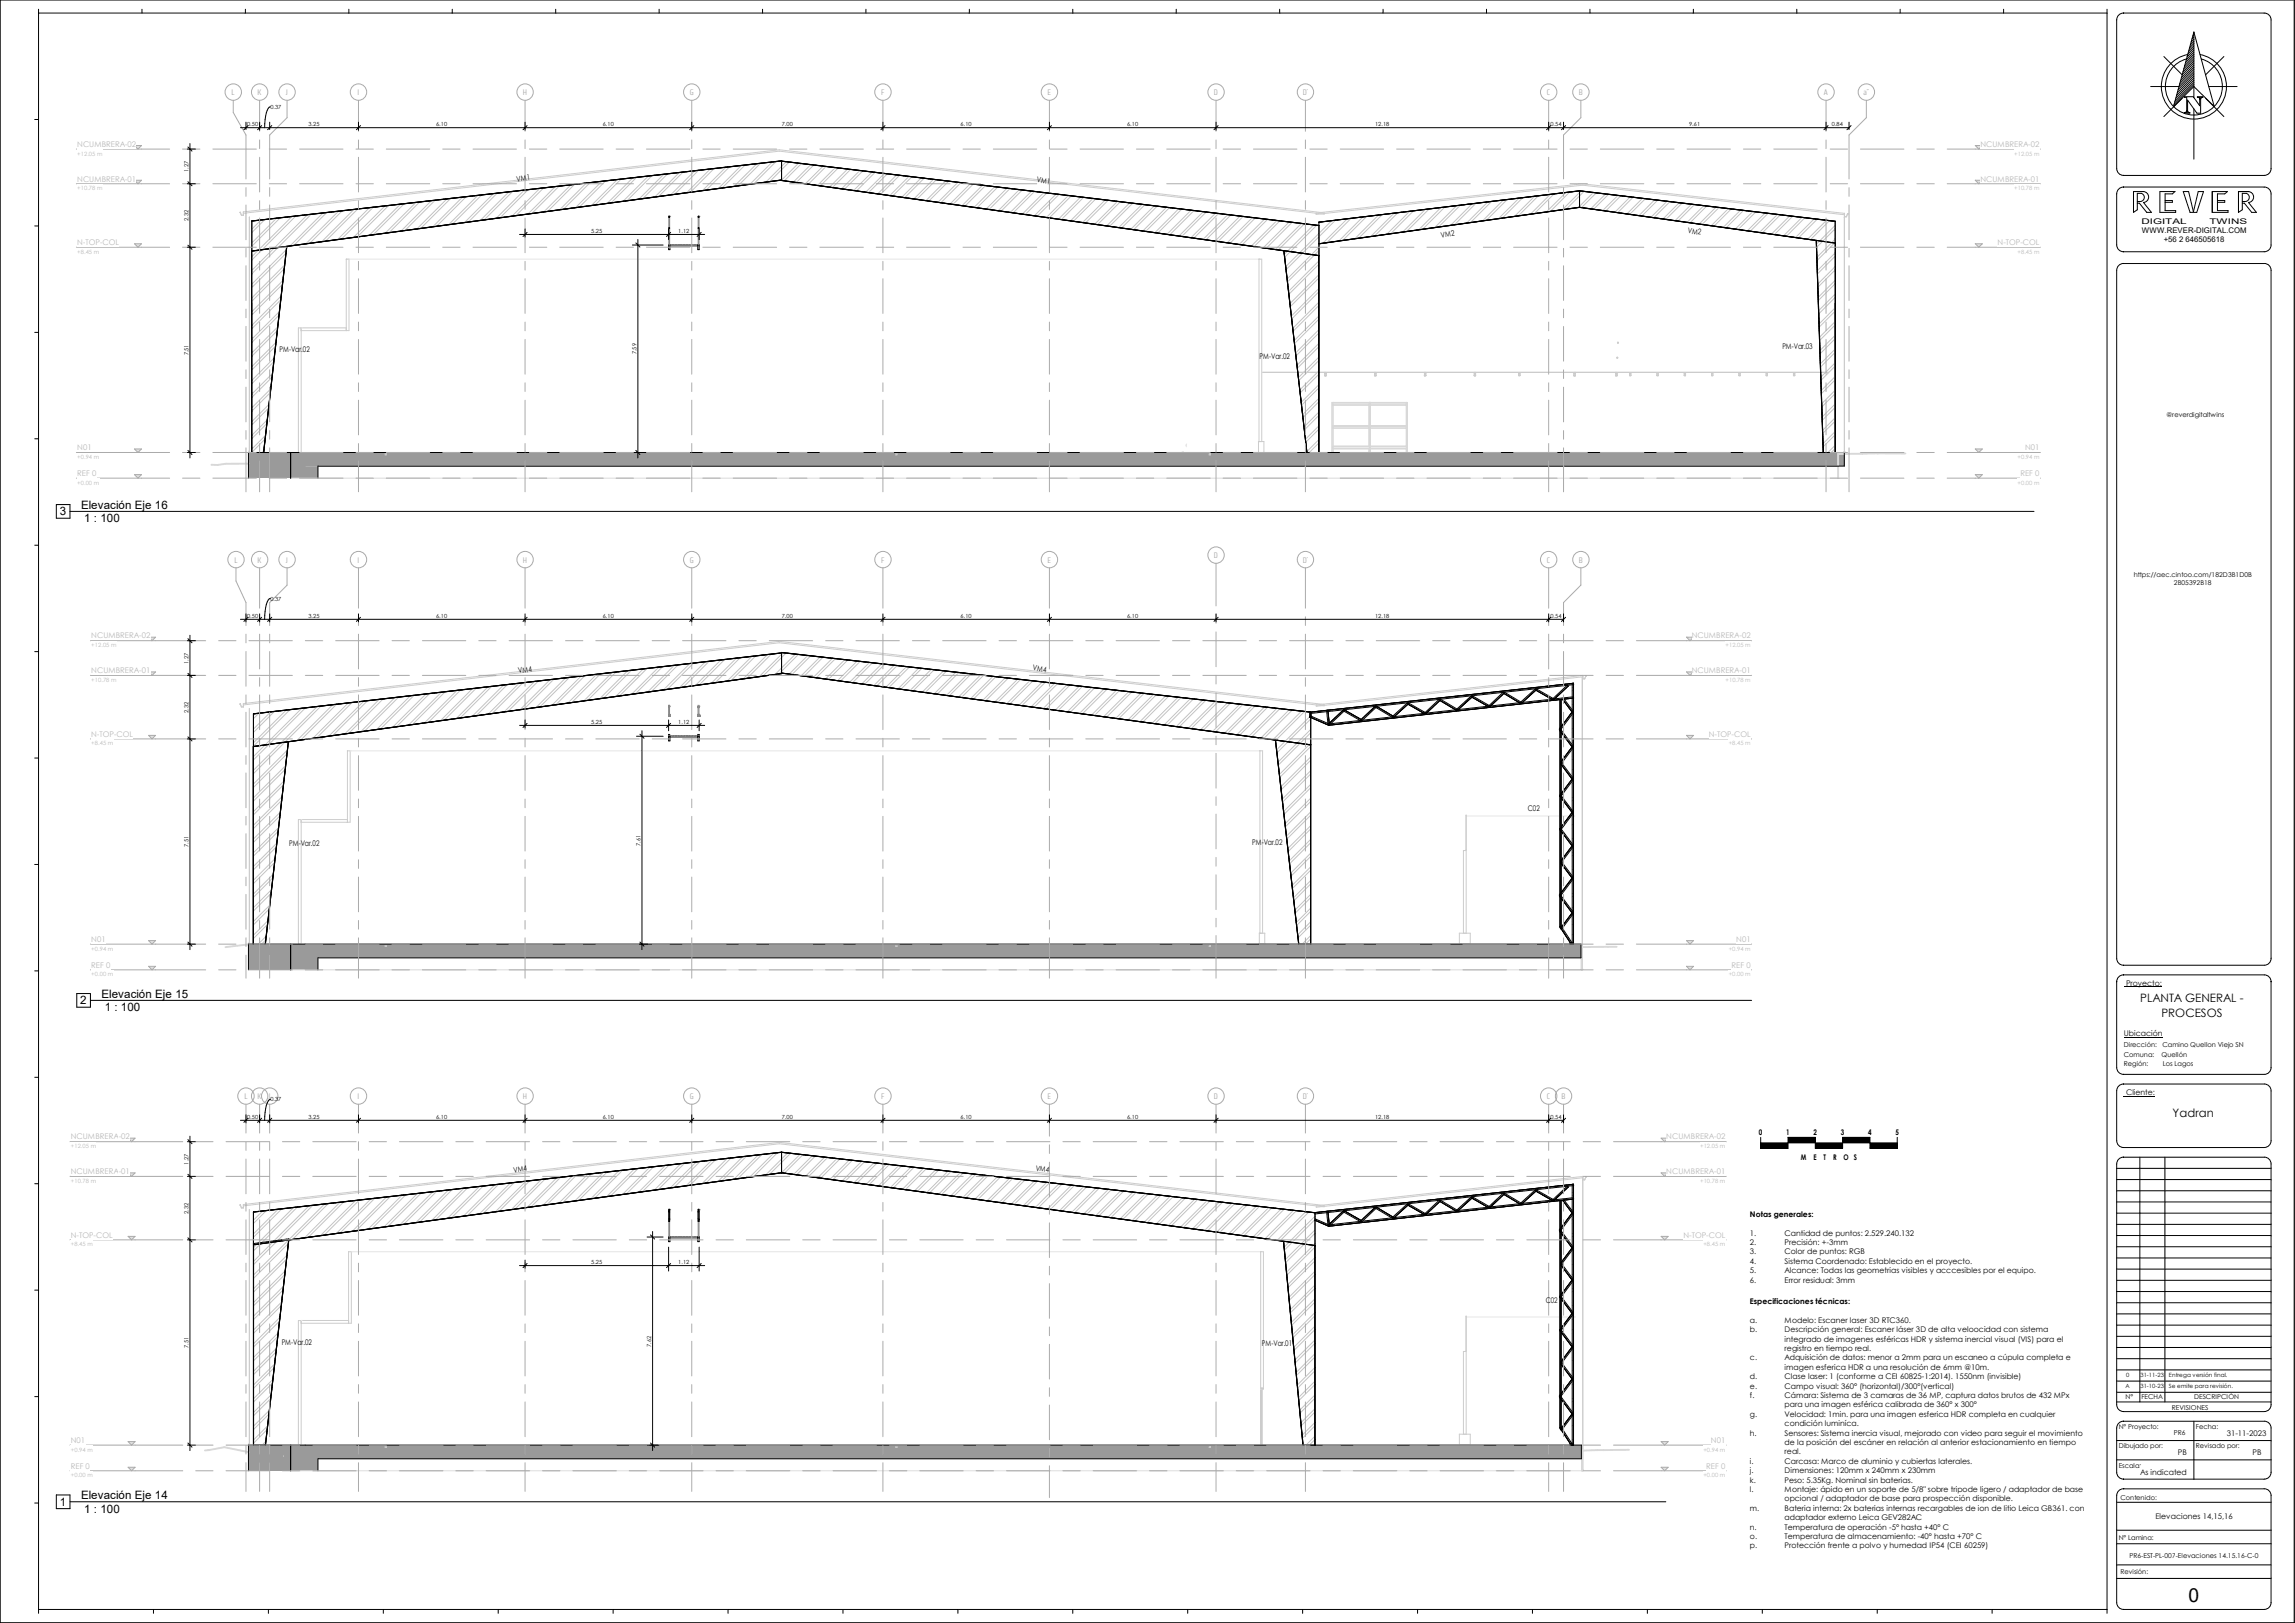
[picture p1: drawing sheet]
<svg xmlns="http://www.w3.org/2000/svg" width="841mm" height="594mm" viewBox="0 0 841 594" stroke-linecap="round" stroke-linejoin="round" font-family="sans-serif">
<defs><g id="words">
<text font-size="7.1" x="801.7" y="586.5">0</text>
<g font-size="4.2">
<text x="21.9" y="188.7">3</text>
<text x="29.7" y="186.3">Elevación Eje 16</text>
<text x="30.9" y="191.3">1 : 100</text>
<text x="37.2" y="365.3">Elevación Eje 15</text>
<text x="29.4" y="367.7">2</text>
<text x="38.4" y="370.4">1 : 100</text>
<text x="784" y="367.1">PLANTA GENERAL</text>
<text x="820.5" y="367.1">-</text>
<text x="791.8" y="372.2">PROCESOS</text>
<text x="795.9" y="408.9">Yadran</text>
<text x="21.9" y="551.3">1</text>
<text x="29.7" y="549">Elevación Eje 14</text>
<text x="30.9" y="554">1 : 100</text>
</g>
<g font-size="3" fill="#aaa">
<text x="84.9" y="34.8">L</text>
<text x="94.3" y="34.8">K</text>
<text x="104.8" y="34.8">J</text>
<text x="191.5" y="34.8">H</text>
<text x="252.6" y="34.8">G</text>
<text x="322.8" y="34.8">F</text>
<text x="383.8" y="34.8">E</text>
<text x="444.7" y="34.8">D</text>
<text x="477.2" y="34.8">D´</text>
<text x="566.7" y="34.8">C</text>
<text x="578.4" y="34.8">B</text>
<text x="668.1" y="34.8">A</text>
<text x="682.6" y="34.8">a´´</text>
<text x="85.9" y="206">L</text>
<text x="94.3" y="206">K</text>
<text x="104.8" y="206">J</text>
<text x="191.5" y="206">H</text>
<text x="252.6" y="206">G</text>
<text x="322.8" y="206">F</text>
<text x="383.8" y="206">E</text>
<text x="444.7" y="204.3">D</text>
<text x="477.2" y="206">D´</text>
<text x="566.7" y="206">C</text>
<text x="578.4" y="206">B</text>
<text x="89.5" y="402.4">L</text>
<text x="94.3" y="402.4">K</text>
<text x="98.4" y="402.4">J</text>
<text x="191.5" y="402.4">H</text>
<text x="252.6" y="402.4">G</text>
<text x="322.8" y="402.4">F</text>
<text x="383.8" y="402.4">E</text>
<text x="444.7" y="402.4">D</text>
<text x="477.2" y="402.4">D´</text>
<text x="566.7" y="402.4">C</text>
<text x="572" y="402.4">B</text>
</g>
<g font-size="2.9" fill="#b7b7b7">
<text x="28.3" y="53.8">NCUMBRERA</text>
<text x="46.8" y="53.8">02</text>
<text x="725.5" y="53.8">NCUMBRERA</text>
<text x="743.9" y="53.8">02</text>
<text x="28.3" y="66.5">NCUMBRERA</text>
<text x="46.8" y="66.5">01</text>
<text x="725.5" y="66.5">NCUMBRERA</text>
<text x="743.9" y="66.5">01</text>
<text x="28.3" y="89.7">N</text>
<text x="31.3" y="89.7">TOP</text>
<text x="37.5" y="89.7">COL</text>
<text x="731.8" y="89.7">N</text>
<text x="734.8" y="89.7">TOP</text>
<text x="741" y="89.7">COL</text>
<text x="28.3" y="164.9">N01</text>
<text x="741.8" y="164.9">N01</text>
<text x="28.3" y="174.3">REF 0</text>
<text x="740.1" y="174.3">REF 0</text>
<text x="33.4" y="233.8">NCUMBRERA</text>
<text x="51.9" y="233.8">02</text>
<text x="619.7" y="233.8">NCUMBRERA</text>
<text x="638.2" y="233.8">02</text>
<text x="33.4" y="246.5">NCUMBRERA</text>
<text x="51.9" y="246.5">01</text>
<text x="619.7" y="246.5">NCUMBRERA</text>
<text x="638.2" y="246.5">01</text>
<text x="33.4" y="269.7">N</text>
<text x="36.5" y="269.7">TOP</text>
<text x="42.7" y="269.7">COL</text>
<text x="626" y="269.7">N</text>
<text x="628.1" y="269.7">-</text>
<text x="629" y="269.7">TOP</text>
<text x="634.3" y="269.7">-</text>
<text x="635.2" y="269.7">COL</text>
<text x="33.4" y="344.9">N01</text>
<text x="636" y="344.9">N01</text>
<text x="33.4" y="354.3">REF 0</text>
<text x="634.3" y="354.3">REF 0</text>
<text x="26" y="417.2">NCUMBRERA</text>
<text x="43.5" y="417.2">-</text>
<text x="44.4" y="417.2">02</text>
<text x="610.4" y="417.2">NCUMBRERA</text>
<text x="628.9" y="417.2">02</text>
<text x="26" y="429.9">NCUMBRERA</text>
<text x="43.5" y="429.9">-</text>
<text x="44.4" y="429.9">01</text>
<text x="610.4" y="429.9">NCUMBRERA</text>
<text x="628.9" y="429.9">01</text>
<text x="26" y="453.2">N</text>
<text x="28.1" y="453.2">-</text>
<text x="29" y="453.2">TOP</text>
<text x="34.3" y="453.2">-</text>
<text x="35.2" y="453.2">COL</text>
<text x="616.7" y="453.2">N</text>
<text x="619.7" y="453.2">TOP</text>
<text x="625.9" y="453.2">COL</text>
<text x="26" y="528.3">N01</text>
<text x="626.7" y="528.3">N01</text>
<text x="26" y="537.7">REF 0</text>
<text x="625" y="537.7">REF 0</text>
</g>
<g font-size="2.9">
<text x="189.4" y="66.5" transform="rotate(-8 189.4 66.5)">VM1</text>
<text x="379.7" y="66.7" transform="rotate(8 379.7 66.7)">VM1</text>
<text x="528" y="87.1" transform="rotate(-8 528 87.1)">VM2</text>
<text x="618.2" y="85.3" transform="rotate(8 618.2 85.3)">VM2</text>
<text x="102.4" y="129.1">PM</text>
<text x="105.9" y="129.1">-Var.02</text>
<text x="461.4" y="131.4">PM-Var.02</text>
<text x="652.9" y="128">PM-Var.03</text>
<text x="378.3" y="245.5" transform="rotate(8 378.3 245.5)">VM4</text>
<text x="190" y="246.5" transform="rotate(-8 190 246.5)">VM4</text>
<text x="559.7" y="297">C02</text>
<text x="105.9" y="309.8">PM</text>
<text x="109.4" y="309.8">-Var.02</text>
<text x="458.7" y="309.5">PM</text>
<text x="462.2" y="309.5">-</text>
<text x="462.9" y="309.5">Var.02</text>
<text x="778.8" y="360.9">Proyecto:</text>
<text x="778" y="379.5">Ubicación</text>
<text x="778.8" y="401.1">Cliente:</text>
<text x="188.3" y="429.4" transform="rotate(-8 188.3 429.4)">VM4</text>
<text x="379.3" y="428.7" transform="rotate(8 379.3 428.7)">VM4</text>
<text x="566.3" y="477.2">C02</text>
<text x="103.2" y="492.5">PM</text>
<text x="106.7" y="492.5">-Var.02</text>
<text x="462.3" y="492.9">PM-Var.01</text>
<text x="815.7" y="525.8">31</text>
<text x="818.9" y="525.8">-</text>
<text x="819.8" y="525.8">11</text>
<text x="823" y="525.8">-</text>
<text x="823.9" y="525.8">2023</text>
<text x="797.8" y="532.9">PB</text>
<text x="825.2" y="532.9">PB</text>
<text x="784" y="540">As indicated</text>
<text x="789.5" y="556.3">Elevaciones 14,15,16</text>
</g>
<g font-size="2.8">
<text x="784.5" y="81.9">DIGITAL</text>
<text x="809.3" y="81.9">TWINS</text>
<text x="784.6" y="85.4">WWW.REVER-DIGITAL.COM</text>
<text x="792.6" y="88.6">+56 2 646505618</text>
<text x="644.3" y="415.6">0</text>
<text x="654.3" y="415.6">1</text>
<text x="664.3" y="415.6">2</text>
<text x="674.3" y="415.6">3</text>
<text x="684.3" y="415.6">4</text>
<text x="694.4" y="415.6">5</text>
<text x="659.7" y="424.6">M</text>
<text x="664.3" y="424.6">E</text>
<text x="668" y="424.6">T</text>
<text x="671.5" y="424.6">R</text>
<text x="675.3" y="424.6">O S</text>
<text x="641" y="445.7">Notas generales:</text>
<text x="641" y="452.5">1.</text>
<text x="641" y="455.9">2.</text>
<text x="653.7" y="452.5">Cantidad de puntos: 2.529.240.132</text>
<text x="653.7" y="455.9">Precisión: +-3mm</text>
<text x="641" y="459.4">3.</text>
<text x="653.7" y="459.4">Color de puntos: RGB</text>
<text x="641" y="462.8">4.</text>
<text x="641" y="466.2">5.</text>
<text x="653.7" y="462.8">Sistema Coordenado: Establecido en el proyecto.</text>
<text x="653.7" y="466.2">Alcance: Todas las geometrias visibles y acccesibles por el equipo.</text>
<text x="641" y="469.7">6.</text>
<text x="653.7" y="469.7">Error residual: 3mm</text>
<text x="641" y="477.6">Especificaciones técnicas:</text>
<text x="641" y="484.4">a.</text>
<text x="653.7" y="484.4">Modelo: Escaner laser 3D RTC360.</text>
<text x="641" y="487.8">b.</text>
<text x="653.7" y="487.8">Descripción general: Escaner láser 3D de alta veloocidad con sistema</text>
<text x="653.7" y="491.3">integrado de imagenes esféricas HDR y sistema inercial visual (VIS) para el</text>
<text x="653.7" y="494.7">registro en tiempo real.</text>
<text x="641" y="498.2">c.</text>
<text x="653.7" y="498.2">Adquisición de datos: menor a 2mm para un escaneo a cúpula completa e</text>
<text x="653.7" y="501.6">imagen esferica HDR a una resolución de 6mm @10m.</text>
<text x="641" y="505.1">d.</text>
<text x="641" y="508.5">e.</text>
<text x="653.7" y="505.1">Clase laser: 1 (conforme a CEI 60825-1:2014). 1550nm (invisible)</text>
<text x="653.7" y="508.5">Campo visual: 360° (horizontal)/300°(vertical)</text>
<text x="641" y="511.9">f.</text>
<text x="653.7" y="511.9">Cámara: Sistema de 3 camaras de 36 MP, captura datos brutos de 432 MPx</text>
<text x="653.7" y="515.4">para una imagen esférica calibrada de 360° x 300°</text>
<text x="641" y="518.8">g.</text>
<text x="653.7" y="518.8">Velocidad: 1min. para una imagen esferica HDR completa en cualquier</text>
<text x="641" y="525.7">h.</text>
<text x="653.7" y="522.3">condición luminíca.</text>
<text x="653.7" y="525.7">Sensores: Sistema inercia visual, mejorado con video para seguir el movimiento</text>
<text x="653.7" y="529.1">de la posición del escáner en relación al anterior estacionamiento en tiempo</text>
<text x="653.7" y="532.6">real.</text>
<text x="641" y="536">i.</text>
<text x="641" y="539.5">j.</text>
<text x="653.7" y="536">Carcasa: Marco de aluminio y cubiertas laterales.</text>
<text x="653.7" y="539.5">Dimensiones: 120mm x 240mm x 230mm</text>
<text x="641" y="542.9">k.</text>
<text x="653.7" y="542.9">Peso: 5.35Kg. Nominal sin baterias.</text>
<text x="641" y="546.4">l.</text>
<text x="653.7" y="546.4">Montaje: ápido en un soporte de 5/8&quot; sobre tripode ligero / adaptador de base</text>
<text x="653.7" y="549.8">opcional / adaptador de base para prospección disponible.</text>
<text x="641" y="553.2">m.</text>
<text x="653.7" y="553.2">Bateria interna: 2x baterias internas recargables de ion de litio Leica GB361. con</text>
<text x="653.7" y="556.7">adaptador externo Leica GEV282AC</text>
<text x="641" y="563.6">o.</text>
<text x="641" y="560.1">n.</text>
<text x="653.7" y="563.6">Temperatura de almacenamiento: -40° hasta +70° C</text>
<text x="653.7" y="560.1">Temperatura de operación -5° hasta +40° C</text>
<text x="641" y="567">p.</text>
<text x="653.7" y="567">Protección frente a polvo y humedad IP54 (CEI 60259)</text>
</g>
<g font-size="2.5">
<text x="793.6" y="152.9">@reverdigitaltwins</text>
<text x="778" y="383.3">Dirección:</text>
<text x="792.2" y="383.3">Camino Quellon Viejo SN</text>
<text x="778" y="386.9">Comuna:</text>
<text x="791.8" y="386.9">Quellón</text>
<text x="778" y="390.5">Región:</text>
<text x="792.3" y="390.5">Los Lagos</text>
<text x="778.6" y="512.4">N°</text>
<text x="784.4" y="512.4">FECHA</text>
<text x="803.7" y="512.4">DESCRIPCIÓN</text>
<text x="795.6" y="516.2">REVISIONES</text>
<text x="776.1" y="523.2">N° Proyecto:</text>
<text x="796.3" y="525.4">PR6</text>
<text x="804.4" y="523.2">Fecha:</text>
<text x="776.1" y="530.3">Dibujado por:</text>
<text x="804.4" y="530.3">Revisado por:</text>
<text x="776.1" y="537.4">Escala:</text>
<text x="776.8" y="549.1">Contenido:</text>
<text x="776.1" y="563.9">N° Lamina:</text>
<text x="780.1" y="570.4">PR6</text>
<text x="784.4" y="570.4">-</text>
<text x="785.2" y="570.4">EST</text>
<text x="788.7" y="570.4">-</text>
<text x="789.5" y="570.4">PL</text>
<text x="792.1" y="570.4">-</text>
<text x="792.9" y="570.4">007</text>
<text x="797" y="570.4">-</text>
<text x="797.8" y="570.4">Elevaciones 14.15.16</text>
<text x="822.4" y="570.4">-</text>
<text x="823.2" y="570.4">C</text>
<text x="825.2" y="570.4">-</text>
<text x="825.9" y="570.4">0</text>
<text x="776.8" y="576.4">Revisión:</text>
</g>
<g font-size="2.4">
<text x="781.6" y="211.2">https://aec.cintoo.com/182D3B1D0B</text>
<text x="796.3" y="214.1">2B05392B18</text>
</g>
<g font-size="2.1">
<text x="99.1" y="39.9">0.37</text>
<text x="90.6" y="46.2">0.50</text>
<text x="113" y="46.2">3.25</text>
<text x="159.8" y="46.2">6.10</text>
<text x="220.8" y="46.2">6.10</text>
<text x="286.4" y="46.2">7.00</text>
<text x="351.9" y="46.2">6.10</text>
<text x="412.9" y="46.2">6.10</text>
<text x="503.7" y="46.2">12.18</text>
<text x="568" y="46.2">0.54</text>
<text x="618.8" y="46.2">9.61</text>
<text x="671.1" y="46.2">0.84</text>
<text x="69.1" y="63" transform="rotate(-90 69.1 63)">1.27</text>
<text x="69.1" y="81" transform="rotate(-90 69.1 81)">2.32</text>
<text x="216.6" y="85.3">5.25</text>
<text x="248.5" y="85.3">1.12</text>
<text x="69.1" y="130.2" transform="rotate(-90 69.1 130.2)">7.51</text>
<text x="233.2" y="129.8" transform="rotate(-90 233.2 129.8)">7.59</text>
<text x="99.1" y="219.9">0.37</text>
<text x="90.6" y="226.2">0.50</text>
<text x="113" y="226.2">3.25</text>
<text x="159.8" y="226.2">6.10</text>
<text x="220.8" y="226.2">6.10</text>
<text x="286.4" y="226.2">7.00</text>
<text x="351.9" y="226.2">6.10</text>
<text x="412.9" y="226.2">6.10</text>
<text x="503.7" y="226.2">12.18</text>
<text x="568" y="226.2">0.54</text>
<text x="69.1" y="243" transform="rotate(-90 69.1 243)">1.27</text>
<text x="69.1" y="261" transform="rotate(-90 69.1 261)">2.32</text>
<text x="216.6" y="265.1">5.25</text>
<text x="248.5" y="265.1">1.12</text>
<text x="69.1" y="310.2" transform="rotate(-90 69.1 310.2)">7.51</text>
<text x="234.7" y="309.7" transform="rotate(-90 234.7 309.7)">7.61</text>
<text x="99.1" y="403.3">0.37</text>
<text x="90.6" y="409.7">0.50</text>
<text x="113" y="409.7">3.25</text>
<text x="159.8" y="409.7">6.10</text>
<text x="220.8" y="409.7">6.10</text>
<text x="286.4" y="409.7">7.00</text>
<text x="351.9" y="409.7">6.10</text>
<text x="412.9" y="409.7">6.10</text>
<text x="503.7" y="409.7">12.18</text>
<text x="568" y="409.7">0.54</text>
<text x="69.1" y="426.4" transform="rotate(-90 69.1 426.4)">1.27</text>
<text x="69.1" y="444.4" transform="rotate(-90 69.1 444.4)">2.32</text>
<text x="216.6" y="462.9">5.25</text>
<text x="248.5" y="462.9">1.12</text>
<text x="69.1" y="493.6" transform="rotate(-90 69.1 493.6)">7.51</text>
<text x="238.5" y="493.1" transform="rotate(-90 238.5 493.1)">7.62</text>
<text x="778.6" y="508.3">A</text>
<text x="778.8" y="504.4">0</text>
<text x="784.1" y="508.3">31-10-23</text>
<text x="784.1" y="504.4">31-11-23</text>
<text x="794.5" y="508.3">Se emite para revisión.</text>
<text x="794.5" y="504.4">Entrega versión final.</text>
</g>
<g font-size="2.1" fill="#b7b7b7">
<text x="28.3" y="57">+12.05 m</text>
<text x="737.8" y="57">+12.05 m</text>
<text x="28.3" y="69.7">+10.78 m</text>
<text x="737.8" y="69.7">+10.78 m</text>
<text x="28.3" y="92.9">+8.45 m</text>
<text x="739.1" y="92.9">+8.45 m</text>
<text x="28.3" y="168.1">+0.94 m</text>
<text x="739.1" y="168.1">+0.94 m</text>
<text x="33.4" y="237">+12.05 m</text>
<text x="632.1" y="237">+12.05 m</text>
<text x="33.4" y="249.7">+10.78 m</text>
<text x="632.1" y="249.7">+10.78 m</text>
<text x="33.4" y="273">+8.45 m</text>
<text x="633.3" y="273">+8.45 m</text>
<text x="33.4" y="348.1">+0.94 m</text>
<text x="633.3" y="348.1">+0.94 m</text>
<text x="26" y="420.5">+12.05 m</text>
<text x="622.8" y="420.5">+12.05 m</text>
<text x="26" y="433.2">+10.78 m</text>
<text x="622.8" y="433.2">+10.78 m</text>
<text x="26" y="456.4">+8.45 m</text>
<text x="624" y="456.4">+8.45 m</text>
<text x="26" y="531.6">+0.94 m</text>
<text x="624" y="531.6">+0.94 m</text>
</g>
</g></defs>
<g fill="#9a9a9a">
<path d="M111.8 529.2h467.5v5h-467.5z" fill-rule="evenodd"/>
<path d="M91 529.2h15.5v9.4h-15.5z" fill-rule="evenodd"/>
<path d="M106.5 529.2h10v9.4h-10z" fill-rule="evenodd"/>
</g>
<path d="M76.4 531l-1.3 .1M76.4 531l-.4 .1M81.9 529.9h.3M82.2 529.9l-5.8 1.1M82.2 529.9l8.8 1.8M103.8 533.1l.1 .1M106.5 538.6h.1M106.5 538.6h473M579.5 538.6h.1M596.7 530.9l-17.2 .3v7.4" fill="none" stroke="#dadada" stroke-width=".37"/>
<g fill="none" stroke="#c3c3c3" stroke-width=".37">
<path d="M130.3 439.5l-13 13M131.7 439.4l-13 12.9M136 438.9l-12.9 12.8M137.3 438.7l-12.7 12.8M141.6 438.3l-12.6 12.6M143 438.1l-12.6 12.6M147.3 437.6l-12.5 12.5M148.7 437.5l-12.5 12.4M153 437l-12.4 12.3M154.3 436.8l-12.3 12.3M158.6 436.3l-12.1 12.2M160 436.2l-12.1 12.2"/>
<path d="M164.3 435.7l-12 12M165.7 435.5l-12 12M170 435.1l-11.9 11.9M171.4 434.9l-11.8 11.8M175.7 434.4l-11.8 11.8M177 434.3l-11.7 11.7M181.3 433.8l-11.5 11.6M182.7 433.6l-11.5 11.6M187 433.1l-11.4 11.5M188.4 433l-11.4 11.4M192.7 432.5l-11.3 11.3M194.1 432.3l-11.3 11.3"/>
<path d="M198.4 431.8l-11.2 11.2M199.7 431.7l-11.1 11.1M204 431.2l-10.9 11M205.4 431l-10.9 11M209.7 430.6l-10.8 10.8M211.1 430.4l-10.8 10.8M215.4 429.9l-10.7 10.7M216.8 429.8l-10.7 10.6M221.1 429.3l-10.6 10.5M222.4 429.1l-10.5 10.5M226.7 428.6l-10.3 10.4M228.1 428.5l-10.3 10.3"/>
<path d="M232.4 428l-10.2 10.2M233.8 427.8l-10.2 10.2M238.1 427.4l-10.1 10M239.5 427.2l-10.1 10M243.8 426.7l-10 9.9M245.1 426.6l-9.9 9.8M249.4 426.1l-9.7 9.7M250.8 425.9l-9.7 9.7M255.1 425.4l-9.6 9.6M256.5 425.3l-9.6 9.5M260.8 424.8l-9.5 9.4M262.1 424.6l-9.4 9.4"/>
<path d="M266.4 424.1l-9.3 9.4M267.8 424l-9.2 9.3M272.1 423.5l-9.1 9.1M273.5 423.4l-9.1 9.1M277.8 422.9l-9 9M279.2 422.7l-9 9M283.5 422.2l-8.9 8.9M284.8 422.1l-8.8 8.8M287.4 429.6h.1M288.6 422.1l-8.2 8.2M289.6 422.3l-7.7 7.8M293.1 422.7l-6.8 6.8"/>
<path d="M294.2 422.8l-6.8 6.8M297.6 423.2l-6.9 6.9M298.7 423.3l-6.9 6.9M302.1 423.7l-7 7M303.2 423.8l-7 7M306.6 424.2l-7 7.1M307.7 424.3l-7.1 7.1M311.1 424.7l-7.1 7.2M312.3 424.8l-7.2 7.2M315.7 425.2l-7.3 7.3M316.8 425.3l-7.3 7.3M320.2 425.7l-7.4 7.4"/>
<path d="M321.3 425.9l-7.4 7.3M321.8 434.3h-.1M324.7 426.3l-7.4 7.4M325.8 426.4l-7.5 7.4M327.3 435h-.1M329.2 426.8l-7.4 7.5M330.3 426.9l-7.5 7.5M333.8 427.3l-7.7 7.6M334.9 427.4l-7.6 7.6M338.3 427.8l-7.7 7.7M339.4 427.9l-7.8 7.8M340.5 436.8v.1"/>
<path d="M342.8 428.3l-7.8 7.8M343.9 428.4l-7.8 7.8M347.3 428.8l-7.9 7.9M348.4 428.9l-7.9 7.9M349.4 438l-.1 .1M351.8 429.3l-8 8M352.9 429.5l-8 8M356.3 429.9l-8 8M356.3 429.8v.1M357.4 430l-8 8M360.9 430.3l-8.2 8.2M362 430.5l-8.2 8.2"/>
<path d="M362.7 439.8l-.1 .1M365.4 430.9l-8.3 8.2M366.5 431l-8.3 8.3M369.9 431.4l-8.4 8.3M370.9 431.5l-8.2 8.3M371 431.5h-.1M374.4 431.9l-8.4 8.4M375.5 432l-8.4 8.5M378.9 432.4l-8.5 8.5M380 432.5l-8.5 8.6M383.5 432.9l-8.7 8.6M384.6 433l-8.6 8.6"/>
<path d="M388 433.4l-8.7 8.8M389.1 433.6l-8.8 8.7M392.5 433.9l-8.8 8.8M393.6 434.1l-8.8 8.8M397 434.4l-8.9 9M398.1 434.6l-8.9 8.9M401.5 435l-9 8.9M402.6 435.1l-9 9M406.1 435.5l-9.1 9M407.2 435.6l-9.2 9.1M410.6 436l-9.2 9.2M411.7 436.1l-9.2 9.2"/>
<path d="M415.1 436.5l-9.3 9.3M416.2 436.6l-9.3 9.3M419.6 437l-9.3 9.3M420.7 437.1l-9.4 9.4M424.1 437.5l-9.4 9.5M425.2 437.6l-9.4 9.5M428.6 438l-9.5 9.6M429.7 438.1l-9.5 9.6M433.2 438.6l-9.7 9.6M434.3 438.7l-9.7 9.6M437.7 439.1l-9.7 9.7M438.8 439.2l-9.8 9.7"/>
<path d="M442.2 439.6l-9.8 9.8M443.3 439.7l-9.8 9.8M518.5 440l-.6 .5M522.8 439.5l-.6 .6M524.2 439.4l-.6 .5M527.8 439.5l-1.9 1.9M528.4 438.9l-.5 .6M528.5 440l-.3 .4M529.8 438.8l-.6 .5M529.8 438.7v.1M534.1 438.3l-.6 .5M535.5 438.1l-.6 .6"/>
<path d="M539.1 438.3l-5.3 5.2M539.7 437.6l-.5 .6M540 438.6l-.4 .4M541.1 437.5l-.6 .6M542.4 440l-.4 .4M545.4 437l-.6 .6M546.8 436.9l-.6 .6M548.5 439l-3.2 3.2M551 436.4l-.5 .6M551.5 437.2l-.4 .3M552.4 436.3l-.6 .5M552.4 436.3h.1"/>
<path d="M553.9 438.6l-.4 .3M554.7 439l-.4 .4M556.7 435.8l-.6 .6M558 435.7l-.5 .5M562.3 435.2l-.5 .5M562.9 435.8l-1 1M563.7 435l-.6 .6M563.8 440l-.6 .5M565.4 437.2l-.4 .3M566.1 437.6l-.3 .4M568 434.6l-.6 .5M568.1 439.5l-.6 .6"/>
<path d="M568.6 439l-.4 .4M569.3 434.4l-.5 .6M573 439.5l-.3 .4M573.6 433.9l-.5 .6M573.7 438.9l-.5 .5M574.3 434.5l-5.4 5.4M575 433.8l-.6 .6M575.1 438.7l-.6 .6M576.4 436.2l-.5 .5M576.4 437.4l-.5 .5M576.4 436.2h.1M96.2 443.4l-3.4 3.4"/>
<path d="M97.6 443.3l-4.8 4.7M101.8 454.2l-.5 .4M101.9 442.8l-9.1 9M103.3 442.6l-10.5 10.5M105.2 459.6l-12.4 12.4M105.7 455.3l-12.9 12.9M107.6 442.1l-14.8 14.8M109 442l-16.2 16.1M113.3 441.5l-20.5 20.4M114.6 441.3l-21.8 21.8M118.9 440.8l-26.1 26.1M120.3 440.7l-13.2 13.2"/>
<path d="M124.6 440.2l-13.1 13.1M126 440l-13.1 13.1M159.6 446.7l-.1 .1M376 441.6l-.1 .1M397 444.5v.1M402.5 445.3h.1M410.3 446.3v.1M415.8 447.1h.1M446.7 440.1l-9.9 9.9M447.8 440.3l-9.9 9.8M447.8 440.2v.1M450.2 451.7l-.1 .1"/>
<path d="M451.3 440.6l-10.1 10M452.4 440.7l-10.1 10M455.8 441.1l-10.1 10.1M456.9 441.2l-10.2 10.1M460.3 441.6l-10.1 10.1M461.4 441.7l-10.2 10.3M464.8 442.1l-10.3 10.3M465.9 442.3l-10.3 10.2M469.3 442.6l-10.3 10.4M470.4 442.8l-10.4 10.4M472.3 454.8h-.1M473.8 443.2l-10.4 10.4"/>
<path d="M474.9 443.3l-10.4 10.4M477.8 455.5v.1M478.4 443.7l-10.6 10.5M479.5 443.8l-10.6 10.6M481.7 450.4l-10.9 10.9M481.7 451.6l-10.8 10.8M481.7 455.4l-10.4 10.5M481.7 456.6l-10.3 10.3M481.7 445.3l-11.3 11.4M481.9 446.4l-11.4 11.4M483.2 443.9l-.5 .5M483.2 443.8v.1"/>
<path d="M484.5 443.7l-.5 .6M484.6 447.5l-.4 .4M484.6 443.7h-.1M485.4 447.9l-.4 .4M486.6 445.5l-.4 .4M486.7 446.6l-.4 .4M488.3 448.8v.1M488.8 448.3l-.5 .5M488.9 443.2l-.6 .6M490.2 443.1l-.5 .5M490.2 448.1l-.6 .6M490.2 443.1h.1"/>
<path d="M493.3 443.9l-.4 .3M493.3 443.8v.1M494.1 444.3l-.4 .3M494.5 442.6l-.5 .6M494.5 447.7l-.6 .5M494.5 442.6h.1M495.9 447.5l-.6 .6M495.9 442.4l-.6 .6M496.5 445.7l-.4 .3M497.3 446.1l-.4 .4M500.1 447l-.5 .6M500.2 442l-.6 .6"/>
<path d="M501.5 446.9l-.5 .5M501.5 441.8l-.5 .6M504.8 442.4l-.4 .3M505.6 442.8l-.4 .4M505.8 441.4l-.6 .5M505.8 446.4l-.6 .6M506.6 446.8h.1M507.2 441.2l-.6 .6M507.2 446.3l-.6 .5M507.2 441.2h.1M508 444.3l-.4 .3M508.7 444.7l-.3 .4"/>
<path d="M508.7 444.7h.1M510.9 446.3h.1M511.5 440.8l-.6 .5M511.5 440.8h.1M511.5 445.8l-.6 .5M512.3 446.2h.1M512.8 440.6l-.5 .6M512.8 440.6h.1M512.8 445.6l-.5 .6M515.9 441.3v.1M516.3 441l-.4 .3M516.6 445.7h.1"/>
<path d="M517 441.5l-.3 .3M517.1 440.1l-.5 .6M517.1 445.2l-.5 .5M518.5 445l-.6 .6M519.5 442.8l-.4 .4M519.9 443.6v.1M520.2 443.3l-.3 .3M522.8 444.5l-.6 .6M524.2 444.4l-.6 .5M528.4 443.9l-.5 .6M529.8 443.7l-.5 .6M530.9 441.4l-.3 .4"/>
<path d="M531.7 441.9l-.4 .3M534.1 443.3l-.6 .5M535.5 443.1l-.6 .6M539.8 442.6l-.6 .6M541.1 442.5l-.5 .6M543.2 440.4l-.4 .4M545.6 441.8l-.7 .8M546.8 441.9l-.6 .5M551.1 441.4l-.6 .6M552.4 441.2l-.5 .6M557 440.5l-.8 .8M558.1 440.6l-.5 .6"/>
<path d="M561.9 440.7h-.1M562.4 440.1l-.5 .6M563.2 440.5h.1M571.5 447.4h.1M571.5 452.4h.1M571.9 450.8l-.4 .4M572 440.6l-.5 .5M572 445.7l-.5 .5M572 455.7l-.5 .5M572 441.9l-.5 .4M572 456.9l-.5 .5M572 450.7l-.4 .4"/>
<path d="M572 446.9l-.5 .5M572 451.9l-.5 .5M572.4 451.5l-.3 .3M573.6 440.2l-.4 .4M574 453.6l-.3 .4M574.6 454.3l-.4 .4M575 458.9l-2.4 2.5M575.2 442.4l-.4 .4M575.7 443.1l-.3 .4M576.4 446.3l-.5 .4M576.4 457.6l-.5 .4M576.4 451.3l-.5 .5"/>
<path d="M576.4 447.5l-.5 .5M576.4 441.2l-.5 .5M576.4 442.4l-.5 .5M576.4 452.5l-.5 .5M576.4 456.3l-.6 .6M576.4 447.5h.1M576.4 446.2v.1M576.4 451.3h.1M576.4 457.5v.1M103.1 478l-10.3 10.3M103.2 476.7l-10.4 10.4M103.7 472.4l-10.9 10.9"/>
<path d="M103.9 471l-11 11M104.4 466.7l-11.6 11.5M104.5 465.3l-11.7 11.7M105 461l-12.2 12.2M471.4 466.9v.1M481.7 460.5l-10 10M481.7 465.5l-9.6 9.6M481.7 470.6l-9.1 9.1M481.7 475.6l-8.7 8.7M481.7 461.7l-9.9 9.9M481.7 466.7l-9.5 9.5M481.7 471.7l-9 9.1"/>
<path d="M481.7 476.8l-8.6 8.6M481.7 460.4v.1M481.7 465.5h.1M481.7 470.5v.1M481.7 475.5v.1M572 460.8l-.5 .5M572 465.8l-.5 .5M572 470.8l-.5 .5M572 462l-.5 .5M572 467l-.5 .5M572 472l-.5 .5M572 477.1l-.5 .5"/>
<path d="M572.4 475.4l-.9 1M572.6 476.5h.1M572.9 476.1l-.3 .4M573.3 464.4l-.3 .4M573.8 465.1l-.3 .4M574.5 478.3l-.3 .4M575.1 479l-.4 .4M575.5 467.3l-.4 .4M576 468l-.4 .4M576.4 477.7l-.5 .5M576.4 462.6l-.5 .5M576.4 467.6l-.5 .5"/>
<path d="M576.4 461.3l-.5 .5M576.4 466.4l-.5 .5M576.4 476.4l-.5 .5M576.4 472.6l-.5 .5M576.4 471.4l-.5 .5M576.4 467.6h.1M576.4 462.6h.1M576.4 477.6v.1M92.9 482h-.1M92.9 497.1h-.1M100.6 499.4l-7.7 7.7M101.1 495.1l-8.3 8.3"/>
<path d="M101.3 493.7l-8.4 8.4M101.8 489.4l-9 8.9M101.9 488l-9 9.1M102.4 483.7l-9.6 9.6M102.6 482.3l-9.8 9.8M474 494.5v.1M474.5 499.1l-.1 .1M481.7 491.9l-7.2 7.2M481.7 486.9l-7.7 7.6M481.7 480.6l-8.3 8.2M481.7 481.8l-8.2 8.2M481.7 485.6l-7.8 7.8"/>
<path d="M481.7 490.6l-7.4 7.4M481.7 495.7l-7 6.9M481.7 496.9l-6.8 6.8M481.7 480.6h.1M481.7 481.8h.1M481.7 486.8v.1M481.7 491.8v.1M571.5 486.4h.1M571.5 491.4h.1M571.5 482.6h.1M572 480.9l-.5 .5M572 496l-.5 .5"/>
<path d="M572 487.1l-.5 .5M572 492.2l-.5 .5M572 497.2l-.5 .5M572 485.9l-.5 .5M572 490.9l-.5 .5M572 482.1l-.5 .5M573.6 489.3l-.3 .4M574.1 490l-.3 .4M575.2 482.6l-2.4 2.5M575.8 492.2l-.4 .3M576.4 486.5l-.5 .5M576.4 482.7l-.5 .5"/>
<path d="M576.4 481.5l-.5 .5M576.4 491.5l-.5 .5M576.4 496.5l-.5 .6M576.4 487.7l-.5 .5M576.4 492.7l-.8 .9M576.4 497.8l-.5 .5M576.4 486.5h.1M576.4 482.7h.1M92.9 502.1l-.1 .1M92.9 507.1l-.1 .1M92.9 513.4h-.1M98.6 517.8l-5.8 5.7"/>
<path d="M98.7 516.4l-5.9 5.9M99.2 512.1l-6.4 6.4M99.4 510.7l-6.6 6.5M99.8 506.4l-6.9 7M100 505.1l-7.2 7.1M100.5 500.7l-7.7 7.7M481.7 502l-6.4 6.3M481.7 507l-6 5.9M481.7 505.7l-6.1 6.1M481.7 515.8l-5.2 5.2M481.7 500.7l-6.5 6.5M481.7 510.8l-5.6 5.6"/>
<path d="M481.7 501.9v.1M481.7 506.9v.1M481.7 512l-5.5 5.5M481.7 517l-5.1 5.1M571.4 511.7h.1M571.5 511.6l-.1 .1M571.5 506.5h.1M571.5 511.5v.1M571.5 517.8h.1M571.8 511.2l-.2 .3M572 501l-.5 .5M572 516.1l-.5 .5"/>
<path d="M572 502.2l-.5 .5M572 507.3l-.5 .5M572 506l-.5 .5M572 511.1l-.5 .4M572 517.3l-.5 .5M572.2 512l-.7 .8M572.9 500.1l-.4 .4M573.4 500.8l-.4 .4M573.9 514.2l-.4 .4M574.4 514.9l-.4 .4M575 503l-.3 .3M575.5 503.7l-.3 .3"/>
<path d="M576.3 518.1l-2.5 2.5M576.4 516.7l-.7 .7M576.4 506.6l-.5 .5M576.4 517.9l-.5 .5M576.4 511.7l-.5 .4M576.4 507.9l-.5 .4M576.4 512.9l-.5 .5M576.4 501.6l-.5 .5M576.4 506.6h.1M576.4 502.8l-.5 .5M576.4 517.9h.1M576.4 516.7h.1"/>
<path d="M92.9 528.5h-.1M97.3 529.1l-.1 .1M97.4 527.7l-1.4 1.5M97.9 523.5l-5 5M98.1 522.1l-5.3 5.2M481.7 520.8l-4.8 4.8M481.7 525.8l-3.3 3.4M481.7 522l-4.6 4.7M481.7 527.1l-2.1 2.1M571.5 521.6h.1M571.5 522.8v.1M572 521.1l-.5 .5"/>
<path d="M572 522.4l-.5 .4M573.3 524.8l-.3 .4M573.8 525.5l-.4 .4M575.2 529.1v.1M575.3 527.9l-.3 .3M575.7 528.7l-.5 .4M576.4 521.7l-.5 .5M576.4 521.7h.1M576.4 526.8l-.5 .4M576.4 522.9l-.5 .5M576.4 528l-.5 .5"/>
</g>
<g fill="none" stroke="#ccc" stroke-width=".37">
<path d="M579.8 430.8v107.8M579.8 431.4h.1M579.8 430.8l-97.6 10.8v.5l97.6-10.8M579.8 430.8h.1M580.9 431h.1M580.9 431l-.4 1h-.7M580.9 430.9l-.4 1.1h-.7M89.2 441.1h.1M89.2 441.1l196.3-22.8 199.6 23.1v.5l-199.6-23.1-196.3 22.8M89.2 441.1v1.2h-.8l-.5-1.1 .6 1.1h.7M110.3 483.5v1h18.4v-26.1h-1v26.1M110.3 483.6v45.6"/>
<path d="M127.7 483.5l-18.4 .1v45.6M537 481.9l.1 12.7zM461.8 508.3h1v-49.9h-1v70.7h.5v-20.5M462.2 508.7v20.3M462.6 508.6l-.8 .1M462.7 508.3v.3l-.9 .1M91 538.6v-9.4h50.1v.9h.4v-.9h186.7v.9h.4v-.9h114.4v.9h.4v-.9h136.1v5h-463v4.4M91.3 528.7l.1-85.7v86.2M91.4 528.7h-.2v.5M106.5 529.2v9.4M461.8 529h.5M534.6 529.2v-4h4v4"/>
<path d="M536.1 525.2v-30.3h1v30.3M579.7 538.6v-.3l.2 .3M579.8 538.6h.1"/>
</g>
<path d="M128.7 458.4h.1M128.7 458.4h333.1M110.3 483.5h.1M537.1 482.3h39.9M461.8 508.3h.1M461.8 508.7h.1M462.3 508.7h.1M462.3 508.6h.1M461.8 529h.1M461.8 529.1h.1" fill="none" stroke="#e5e5e5" stroke-width=".37"/>
<path d="M75.1 531.1l7.1-1.2 8.8 1.8M596.7 530.9l-17.2 .3v7.4" fill="none" stroke="#dadada" stroke-width=".7"/>
<g fill="none" stroke="#000" stroke-width=".37">
<path d="M286.3 421.9l-193.5 21.9M286.3 429.4l-180.5 24.6M286.3 429.4l-193.5 26.4M286.3 421.9v7.6l195.4 26.6M286.3 421.9l195.4 22.2M286.3 429.4l195.4 26.7M527.3 439.8l6.3 3.8M527.3 439.8h.1M527.3 439.8l.3-.4 6.2 3.8-.2 .4M527.6 439.8h.1M527.6 439.8l-.3-.4-5.4 5.1 .4 .3M527.6 439.8h-.3"/>
<path d="M527.6 439.8l-5.3 5M539.3 438.2l6.4 3.7-.3 .4-6.4-3.7zM539.3 438.6h.1M539.3 438.6l-.3-.4-5.5 5 .4 .3M539.3 438.6h-.2M539.3 438.6l-5.4 4.9M550.8 437.2l6.2 3.8M550.8 437.2l.2-.4 6.3 3.8-.3 .4M551 437.2h.1M551 437.2h-.2M562.5 436.1l6.4 3.6M562.5 436.1l.2-.4 6.4 3.6-.2 .4"/>
<path d="M562.7 436l.1 .1M562.7 436l-.3-.3-5.4 4.9 .3 .4M562.7 436l-.2 .1M562.8 436.1l-5.5 4.9M568.8 439.3l5.3-5 .3 .4-5.2 5zM569.5 439.3l-11.8 1.3M571.5 439.6h.5v83.3h-.5zM572.5 439.6l3.5 4.7M573 439.4l-.5 .2M573 439.5l3.4 4.5M574.4 434.7h.1M576.4 433.6v95.5"/>
<path d="M576.4 433.6l-94.9 10.4M576.4 438.6l-6.9 .7M576.4 433.6h-.5v10.5M576.4 433.9l.1 .2-72.3 7.9M576.4 439h.1M576.4 438.8v.2M576.4 439l-89.7 10M92.8 443.8v85.4M92.8 455.4h.1M92.9 455.4l12.9-1.7-8.5 75.5M105.7 454l.1-.3-8.6 75.5M105.7 454l-12.8 1.8"/>
<path d="M244.9 453.2h11.2M245 443.5v3.1l.2 .2M245 447l.3 .2zM245 442.9l.3 .3zM245.1 443.4l.2 .2v3.1M245.1 443.4l-.1 .1M245.3 446.7l-.1 .1M245.4 453v1.7h-.5v-1.7h11.2v1.7h-.5v-1.7M245.7 453h.1M245.7 453l-.1 .1M246.7 453h.1M246.7 453l-.1 .1"/>
<path d="M247.7 453h.1M247.7 453l-.1 .1M248.7 453h.1M248.7 453l-.1 .1M249.7 453h.1M249.7 453l-.1 .1M250.7 453h.1M250.7 453l-.1 .1M251.6 453v.1M251.6 453h.1M252.7 453h.1M252.7 453l-.1 .1"/>
<path d="M253.6 453h.1M254.6 453v.1M254.6 453h.1M255.6 453v.1M255.6 453h.1M255.8 447l.2 .2zM255.8 442.9l.2 .3zM255.8 443.4l.3 .2-.2 3.2zM470.2 454.5l7.1 74.7zM481.7 456.1h.1M481.7 446.3l5.3 2.3-.2 .4M481.7 444.1v85.1"/>
<path d="M486 443.6l.5 5.2h.4M486.1 443.5h-.2M486.4 443.5l.5 5.3M486.4 443.5l-4.7 .5M486.5 443.5l.4 5.3M486.5 443.5h-.1M486.6 448.6h.1M486.7 448.5v.5M486.7 449h.1M486.8 449l-5.1-2.2 5.1 2.3M486.8 449v.1M486.9 448.3l-.3 .3"/>
<path d="M492.1 443.4h.1M492.1 443.4l-5.5 5.2M492.1 443.4l.4 .3-5.6 5.3-.3-.4M492.4 443.4l-.2 .4 6.4 3.6 .2-.4M492.4 443.3l6.4 3.7M492.4 443.3v.1M498.5 447l5.3-5 .4 .4-5.3 5zM498.8 447h.1M503.7 442.1l-22 2.4M503.8 442h.1M503.9 442l-5.3 4.9M504.1 442l6.7 4"/>
<path d="M504.1 442l-.2 .4 6.6 4M504.1 442h.1M504.2 442l-.4 .1M510.2 445.6l.2 .5M510.6 445.9l-23.9 2.6M510.6 445.9l-.2 .2M510.6 445.9h.1M510.7 445.9l.1 .1M510.8 446l-.2 .4M510.8 446h.1M515.6 441.2l6.4 3.6M515.6 441.2l.3-.4 6.3 3.6-.2 .4"/>
<path d="M515.9 441.2h.1M515.9 441.2l-5.5 4.9M515.9 441.2h-.3M515.9 441.2l-.3-.4-5.4 4.8M522.3 444.8h.1M533.2 443.4l-22.5 2.5M533.6 443.6h.1M533.9 443.5v.1M545 442.1l-11.7 1.3M545.4 441.9l5.3-5 .3 .3-5.3 5.1zM557.3 441h.1M557.6 440.6l-12.5 1.4"/>
<path d="M571.2 450.4l.3 .2M571.2 450.7l4.8 6.4M571.2 450.7l.4-.3 4.8 6.4-.4 .3M571.2 450.7l.3 .3M571.5 450.1l-.3 .3M575.9 444.2v73.5M575.9 444.2l.1 .1M576 444l-4.8 6.4M576 444l.4 .3-4.9 6.3M576 444l-.1 .2M576 456.8v.3M576 456.8l-4.4 5.9"/>
<path d="M576 456.8l.4 .3-4.4 5.9-.4-.3M576.4 444l-.4 .3M571.4 474.7h.1M571.4 475l4.6 6.1M571.5 474.9l-.1 .1M571.5 474.9l.3-.2 4.6 6.1-.4 .3M571.6 462.7h.1M571.6 463l4.4 5.8M571.6 463l.4-.3 4.4 5.8-.4 .3M576 468.6v.2M576 468.6l-4.6 6.1M576 468.6l.4 .3-4.6 6.1-.3-.3"/>
<path d="M571.4 486.9h.1M571.4 487.2l4.6 6.1M571.4 487.2h.1M571.5 487.2l.3-.3 4.6 6.1M571.6 499.2h.1M571.6 499.2l4.4 5.9M571.6 499.2l.4-.3 4.4 5.9-.4 .3M575.9 493.2l-4.3 5.7M576 480.8v.3M576 480.8l-4.6 6.1M576 480.8l.4 .3M576 493.1v.2"/>
<path d="M576 493.1l-4.4 5.8M576 493.1l.4 .2-4.4 5.9-.4-.3M576.4 481.1l-4.6 6.1-.3-.2M576.4 493l-.4 .3M571.2 511.5l4.8 6.4M571.2 511.5l.4-.3 4.8 6.4-.4 .3M571.2 511.5l.3 .3M571.5 510.9l-.3 .3M575.9 517.7l.1 .2M576 505.1h.1M576 517.6h.1M576 504.8v.3"/>
<path d="M576 517.6l-4.4 5.9M576 517.6l.4 .3-4.4 5.8M576 517.6l-.1 .1M576 504.8l-4.8 6.4M576 504.8l.4 .3M576.4 505.1l-4.8 6.4-.4-.3M91 538.6v-9.4h488.3v5h-462.8v4.4M106.5 529.2v9.4M571.5 522.9h.1M571.5 522.9l3.7 5.7M571.5 522.8l.4-.2 .2 .3M571.5 522.9l.3 .4"/>
<path d="M571.6 523.5h.1M571.6 523.5l.4 .3M571.8 523.3l4.1-5.5v11.3M571.8 523.3l-.2 .2M571.8 523.3l3.4 5.3M572 523.7v.1M572.1 522.9l3.6 5.8h.5v.5M575.2 528.6v.6"/>
</g>
<g fill="none" stroke="#808080" stroke-width=".37">
<path d="M244.9 453.2v-.2h11.2v.2M245 442.8h.1M245 442.8v10.2M245 442.8h.3M245.3 442.8h.1M245.3 443.1h.1M245.3 442.8v10.2M245.4 453.2h10.2M255.8 442.8h.1M255.8 442.8h.3M255.8 442.8v10.2M256.1 442.8h.1"/>
<path d="M256.1 443.1h.1M256.1 442.8v10.2"/>
</g>
<g fill="#fff">
<path d="M97.2 271.6h8.5v74.1h-8.5z" fill-rule="evenodd"/>
<path d="M92.8 271.7h12.8v74h-12.8z" fill-rule="evenodd"/>
<path d="M92.8 273.3v72.4z" fill-rule="evenodd"/>
<path d="M480.1 272.8v72.9z" fill-rule="evenodd"/>
<path d="M467.3 271h12.8v74.7h-12.8z" fill-rule="evenodd"/>
<path d="M467.2 271h8.6v74.7h-8.6z" fill-rule="evenodd"/>
<path d="M92.8 239.1h193.5v22.3h-193.5z" fill-rule="evenodd"/>
<path d="M92.8 239.1h193.5v34.2h-193.5z" fill-rule="evenodd"/>
<path d="M92.8 246.6h193.5v26.8h-193.5z" fill-rule="evenodd"/>
<path d="M286.3 238.9h193.8v21.9h-193.8z" fill-rule="evenodd"/>
<path d="M286.3 239h193.8v33.7h-193.8z" fill-rule="evenodd"/>
<path d="M286.3 246.4h193.8v26.4h-193.8z" fill-rule="evenodd"/>
<path d="M571.5 256.2v83.3z" fill-rule="evenodd"/>
<path d="M571.5 256.2h.5v83.3h-.5z" fill-rule="evenodd"/>
<path d="M576.4 250.2v95.5z" fill-rule="evenodd"/>
<path d="M575.9 250.2h.5v95.5h-.5z" fill-rule="evenodd"/>
<path d="M572.5 256.2h3.5v4.7h-3.5z" fill-rule="evenodd"/>
<path d="M572.5 255.9h3.9v4.9h-3.9z" fill-rule="evenodd"/>
<path d="M571.2 260.6h4.8v6.4h-4.8z" fill-rule="evenodd"/>
<path d="M571.2 260.6h5.2v6.7h-5.2z" fill-rule="evenodd"/>
<path d="M571.2 267.3h4.8v6.3h-4.8z" fill-rule="evenodd"/>
<path d="M571.2 267h5.2v6.6h-5.2z" fill-rule="evenodd"/>
<path d="M571.6 273.3h4.4v5.9h-4.4z" fill-rule="evenodd"/>
<path d="M571.6 273.4h4.8v6.1h-4.8z" fill-rule="evenodd"/>
<path d="M571.6 279.5h4.4v5.9h-4.4z" fill-rule="evenodd"/>
<path d="M571.6 279.2h4.8v6.2h-4.8z" fill-rule="evenodd"/>
<path d="M571.4 285.1h4.6v6.2h-4.6z" fill-rule="evenodd"/>
<path d="M571.4 285.1h5v6.4h-5z" fill-rule="evenodd"/>
<path d="M571.4 291.5h4.6v6.1h-4.6z" fill-rule="evenodd"/>
<path d="M571.4 291.3h5v6.3h-5z" fill-rule="evenodd"/>
<path d="M571.4 297.3h4.6v6.2h-4.6z" fill-rule="evenodd"/>
<path d="M571.4 297.4h5v6.4h-5z" fill-rule="evenodd"/>
<path d="M571.4 303.8h4.6v6.1h-4.6z" fill-rule="evenodd"/>
<path d="M571.4 303.5h5v6.4h-5z" fill-rule="evenodd"/>
<path d="M571.6 309.6h4.4v5.9h-4.4z" fill-rule="evenodd"/>
<path d="M571.6 309.6h4.8v6.2h-4.8z" fill-rule="evenodd"/>
<path d="M571.6 315.8h4.4v5.8h-4.4z" fill-rule="evenodd"/>
<path d="M571.6 315.5h4.8v6.1h-4.8z" fill-rule="evenodd"/>
<path d="M571.6 334.1h4.4v5.9h-4.4z" fill-rule="evenodd"/>
<path d="M571.6 334.2h4.8v6.1h-4.8z" fill-rule="evenodd"/>
<path d="M486.5 260.1h.5v5.2h-.5z" fill-rule="evenodd"/>
<path d="M486 260.1h.9v5.3h-.9z" fill-rule="evenodd"/>
<path d="M486.6 259.9h5.5v5.3h-5.5z" fill-rule="evenodd"/>
<path d="M486.6 260h5.9v5.5h-5.9z" fill-rule="evenodd"/>
<path d="M492.4 259.9h6.4v3.7h-6.4z" fill-rule="evenodd"/>
<path d="M492.2 259.9h6.6v4.1h-6.6z" fill-rule="evenodd"/>
<path d="M498.5 258.6h5.4v5h-5.4z" fill-rule="evenodd"/>
<path d="M498.5 258.6h5.7v5.3h-5.7z" fill-rule="evenodd"/>
<path d="M504.1 258.6h6.7v3.9h-6.7z" fill-rule="evenodd"/>
<path d="M503.9 258.6h6.9v4.3h-6.9z" fill-rule="evenodd"/>
<path d="M510.4 257.7h5.5v5h-5.5z" fill-rule="evenodd"/>
<path d="M510.1 257.4h5.8v5.2h-5.8z" fill-rule="evenodd"/>
<path d="M515.6 257.7h6.4v3.7h-6.4z" fill-rule="evenodd"/>
<path d="M515.6 257.3h6.6v4.1h-6.6z" fill-rule="evenodd"/>
<path d="M522.3 256.3h5.3v5.1h-5.3z" fill-rule="evenodd"/>
<path d="M521.9 256h5.7v5.3h-5.7z" fill-rule="evenodd"/>
<path d="M527.3 256.4h6.3v3.7h-6.3z" fill-rule="evenodd"/>
<path d="M527.3 256h6.5v4.1h-6.5z" fill-rule="evenodd"/>
<path d="M533.9 255.1h5.4v5h-5.4z" fill-rule="evenodd"/>
<path d="M533.5 254.8h5.8v5.3h-5.8z" fill-rule="evenodd"/>
<path d="M539 255.2h6.4v3.6h-6.4z" fill-rule="evenodd"/>
<path d="M539.1 254.8h6.6v4h-6.6z" fill-rule="evenodd"/>
<path d="M545.7 253.8h5.3v5h-5.3z" fill-rule="evenodd"/>
<path d="M545.4 253.4h5.6v5.4h-5.6z" fill-rule="evenodd"/>
<path d="M550.7 253.8h6.3v3.8h-6.3z" fill-rule="evenodd"/>
<path d="M550.8 253.4h6.5v4.1h-6.5z" fill-rule="evenodd"/>
<path d="M557.3 252.6h5.5v4.9h-5.5z" fill-rule="evenodd"/>
<path d="M557 252.2h5.7v5.3h-5.7z" fill-rule="evenodd"/>
<path d="M562.5 252.6h6.4v3.7h-6.4z" fill-rule="evenodd"/>
<path d="M562.5 252.2h6.6v4h-6.6z" fill-rule="evenodd"/>
<path d="M569.1 251.2h5.4v5h-5.4z" fill-rule="evenodd"/>
<path d="M568.8 250.9h5.6v5.3h-5.6z" fill-rule="evenodd"/>
<path d="M479.8 250.2h96.6v10.6h-96.6z" fill-rule="evenodd"/>
<path d="M480.1 250.2h96.4v11h-96.4z" fill-rule="evenodd"/>
<path d="M479.8 260.8v1.8z" fill-rule="evenodd"/>
<path d="M480.1 260.8l.2 1.8z" fill-rule="evenodd"/>
<path d="M479.7 262.5h7.1v3.1h-7.1z" fill-rule="evenodd"/>
<path d="M480.1 262.2h6.9v3.4h-6.9z" fill-rule="evenodd"/>
<path d="M486.7 255.6h89.8v10h-89.8z" fill-rule="evenodd"/>
<path d="M486.7 255.1h89.7v10.5h-89.7z" fill-rule="evenodd"/>
<path d="M571.5 339.4h4.7v6.3h-4.7z" fill-rule="evenodd"/>
<path d="M571.5 339.2h4.7v6.5h-4.7z" fill-rule="evenodd"/>
<path d="M571.2 328h4.8v6.4h-4.8z" fill-rule="evenodd"/>
<path d="M571.2 327.7h5.2v6.7h-5.2z" fill-rule="evenodd"/>
<path d="M571.2 321.4h4.8v6.3h-4.8z" fill-rule="evenodd"/>
<path d="M571.2 321.4h5.2v6.6h-5.2z" fill-rule="evenodd"/>
</g>
<g fill="#9a9a9a">
<path d="M111.8 345.7h467.3v5h-467.3z" fill-rule="evenodd"/>
<path d="M91 345.7h15.5v9.5h-15.5z" fill-rule="evenodd"/>
<path d="M106.5 345.7h10v9.5h-10z" fill-rule="evenodd"/>
</g>
<path d="M90.8 345.8l-8.2 1M90.8 345.8l.2 .1M90.8 345.8h.2M106.5 355.1h.1M106.5 355.1h472.8M579.3 355.1h.1M592.2 346.7l-12.9 .1v8.3" fill="none" stroke="#dadada" stroke-width=".37"/>
<g fill="none" stroke="#c3c3c3" stroke-width=".37">
<path d="M281.2 239.6l-9 9M282.6 239.5l-9 8.9M286.9 239l-8.9 8.8M288 239.1l-8.5 8.5M291.4 239.5l-7.5 7.5M292.5 239.6l-7.2 7.2M295.9 240v.1M104.9 260l-12.1 12M106.3 259.8l-13.5 13.4M110.6 259.3l-17.8 17.8M111.9 259.2l-19.1 19.1M116.2 258.7l-23.4 23.4"/>
<path d="M117.6 258.5l-24.8 24.9M121.9 258l-13.2 13.2M123.3 257.9l-13.1 13.1M127.6 257.4l-13 13M129 257.2l-13 13M133.3 256.7l-12.9 12.9M134.7 256.5l-12.9 12.9M139 256.1l-12.7 12.7M140.4 255.9l-12.7 12.7M144.7 255.4l-12.6 12.6M146 255.2l-12.5 12.6M150.4 254.7l-12.5 12.5"/>
<path d="M151.7 254.6l-12.4 12.4M156.1 254.1l-12.3 12.3M157.4 253.9l-12.2 12.3M161.7 253.4l-12.1 12.2M163.1 253.3l-12.1 12.1M167.4 252.8l-12 12M168.8 252.6l-12 12M173.1 252.1l-11.8 11.8M174.5 251.9l-11.8 11.9M178.8 251.5l-11.7 11.6M180.2 251.3l-11.7 11.7M184.5 250.8l-11.5 11.5"/>
<path d="M185.9 250.6l-11.5 11.5M190.2 250.1l-11.4 11.4M191.6 250l-11.4 11.3M195.9 249.5l-11.3 11.2M197.3 249.3l-11.2 11.2M201.5 248.8l-11 11.1M202.9 248.7l-11 11M207.2 248.2l-10.9 10.9M208.6 248l-10.9 10.9M212.9 247.5l-10.8 10.8M214.3 247.4l-10.7 10.7M218.6 246.9l-10.6 10.6"/>
<path d="M220 246.7l-10.6 10.6M224.3 246.2l-10.5 10.5M225.7 246.1l-10.5 10.4M230 245.6l-10.3 10.3M231.3 245.5l-10.2 10.2M231.4 245.4l-.1 .1M235.7 244.9l-10.2 10.2M237 244.8l-10.1 10.1M241.4 244.2l-10.1 10.1M242.7 244.1l-10 10M247.1 243.6l-9.9 9.9M248.4 243.4l-9.8 9.9"/>
<path d="M252.7 242.9l-9.7 9.8M254.1 242.8l-9.7 9.7M258.4 242.3l-9.5 9.6M259.8 242.1l-9.5 9.6M264.1 241.6l-9.4 9.4M265.5 241.5l-9.4 9.3M269.8 241l-9.3 9.2M271.2 240.8l-9.3 9.2M275.5 240.3l-9.1 9.1M276.9 240.2l-9.1 9M293.5 247.4v.1M295.9 240.1l-6.8 6.8"/>
<path d="M297 240.2l-6.9 6.8M297 240.1v.1M299 248.2h.1M300.5 240.5l-7 6.9M301.5 240.6l-6.9 7M304.9 241.1l-7 7M305 241l-.1 .1M306.1 241.1l-7.1 7.1M307.9 249.4h-.1M309.5 241.5l-7.2 7.2M310.6 241.6l-7.2 7.2M314 242l-7.2 7.3"/>
<path d="M315.1 242.1l-7.2 7.3M318.5 242.5l-7.3 7.4M319.6 242.7l-7.3 7.3M319.6 242.7h.1M321.2 251.2h-.1M323.1 243l-7.5 7.5M324.2 243.2l-7.5 7.4M327.6 243.6l-7.5 7.5M328.6 243.7l-7.4 7.5M328.7 243.7h-.1M332.1 244.1l-7.6 7.6M333.2 244.2l-7.6 7.6"/>
<path d="M336.6 244.6l-7.7 7.7M337.7 244.7l-7.7 7.7M341.2 245.1l-7.8 7.8M342.2 245.2l-7.8 7.8M342.3 254l-.1 .1M345.7 245.6l-7.9 7.9M346.8 245.7l-7.9 7.9M350.2 246.1l-7.9 7.9M351.3 246.2l-8 8M354.7 246.6l-8.1 8.1M355.8 246.7l-8.1 8.1M359.2 247.1l-8.1 8.2"/>
<path d="M360.3 247.2l-8.2 8.2M363.8 247.6l-8.3 8.3M364.9 247.8l-8.3 8.2M368.2 248.2l-8.3 8.3M368.3 248.1l-.1 .1M369.4 248.3l-8.4 8.3M369.9 257.8h.1M372.8 248.6l-8.4 8.5M373.9 248.8l-8.5 8.4M377.3 249.2l-8.5 8.5M378.4 249.3l-8.5 8.5M381.8 249.7l-8.6 8.6"/>
<path d="M382.9 249.8l-8.6 8.6M386.4 250.2l-8.7 8.7M387.5 250.3l-8.8 8.7M390.9 250.7l-8.8 8.8M391.9 250.9l-8.7 8.7M392 250.8l-.1 .1M395.4 251.2l-8.9 8.9M396.5 251.3l-8.9 8.9M399.9 251.7l-8.9 9M401 251.8l-9 9M404.5 252.2l-9.1 9.1M405.6 252.3l-9.1 9.1"/>
<path d="M409 252.7l-9.2 9.2M410.1 252.8l-9.2 9.2M413.5 253.2l-9.2 9.3M414.6 253.3l-9.3 9.3M418 253.7l-9.3 9.4M419.1 253.9l-9.3 9.3M422.6 254.3l-9.5 9.4M423.7 254.4l-9.5 9.4M427 254.8l-9.4 9.5M427.1 254.8h-.1M428.2 254.9l-9.6 9.5M431.6 255.3l-9.6 9.6"/>
<path d="M432.7 255.4l-9.6 9.6M436.1 255.8l-9.7 9.7M437.2 255.9l-9.7 9.7M440.6 256.3l-9.8 9.8M441.7 256.4l-9.8 9.8M445.2 256.8l-9.9 9.8M446.3 256.9l-9.9 9.9M449.6 257.4l-9.9 9.9M449.7 257.3l-.1 .1M450.7 257.5l-9.9 9.9M450.8 257.4l-.1 .1M454.2 257.8l-10 10"/>
<path d="M455.3 257.9l-10.1 10.1M458.7 258.4l-10.1 10.1M458.7 258.3v.1M459.8 258.4l-10.1 10.2M463.3 258.8l-10.3 10.3M464.4 259l-10.3 10.2M467.8 259.3l-10.4 10.4M468.9 259.5l-10.4 10.3M472.3 259.8l-10.4 10.5M473.4 260h.1M487.3 259.9l-.6 .6M488.7 259.8l-.6 .6"/>
<path d="M492.9 259.3l-.5 .6M494.3 259.2l-.6 .6M498.6 258.7l-.6 .6M500 258.6l-.6 .5M502.8 259.6l-4.8 4.8M504.2 258.1l-.5 .6M504.7 258.9l-.4 .3M505.6 258l-.6 .5M505.6 258h.1M509.9 257.5l-.6 .5M511.3 257.3l-.6 .6M515.5 256.9l-.5 .5"/>
<path d="M515.5 256.9h.1M516.1 257.5l-.3 .3M516.9 256.7l-.6 .6M518.5 258.9l-.3 .3M519.3 259.3l-.3 .4M521.2 256.2l-.6 .6M522.6 256.1l-.6 .6M526.8 255.6l-.5 .6M528.2 255.5l-6.2 6.1M530 257.5l-.3 .3M530.8 257.9l-.4 .4M532.5 255l-.6 .6"/>
<path d="M533.2 259.3l-.4 .4M533.9 254.8l-.6 .6M538.1 254.4l-.5 .6M538.2 259.4l-.6 .5M538.5 255.2l-5.2 5.2M539.5 254.2l-.6 .6M539.6 259.2l-.6 .6M541.5 256.1l-.4 .3M542.3 256.5l-.4 .4M543.8 253.8l-.6 .5M543.8 258.7l-.5 .6M544.7 257.9l-.4 .3"/>
<path d="M545.2 253.6l-.6 .6M545.5 258.3l-.9 .9M549.4 253.2l-.5 .5M549.5 258.1l-.6 .6M550.3 258.5h.1M550.8 253l-.6 .6M550.9 258l-.6 .5M553 254.6l-.4 .4M553.8 255.1l-.4 .3M555.1 252.5l-.6 .6M555.2 257.5l-.6 .6M556.2 256.5l-.4 .4"/>
<path d="M556.5 252.4l-.6 .5M556.9 256.9l-.9 1M560.3 257.4h.1M560.7 251.9l-.5 .6M560.8 256.9l-.5 .5M562.1 251.8l-.5 .5M562.2 256.7l-.6 .6M564.5 253.2l-.4 .4M564.9 254h.1M565.3 253.7l-.4 .3M566.4 251.3l-.6 .6M566.5 256.2l-.6 .6"/>
<path d="M567.7 255l-.4 .4M567.8 251.1l-.6 .6M567.9 256.1l-.6 .5M568.5 255.5l-.4 .3M572 257l-.5 .5M572 250.7l-.5 .5M572.1 250.7h-.1M572.1 255.6l-.6 .7M573 256h-.1M573.4 250.5l-.5 .6M573.5 255.5l-.9 .8M574.3 258.5h.1"/>
<path d="M574.6 258.2l-.3 .3M575.1 258.9l-.3 .3M576.4 252.6l-.5 .4M576.4 257.6l-.5 .5M576.4 256.4l-.5 .5M576.4 251.3l-.5 .5M576.4 252.5v.1M576.4 257.6h.1M93.5 261.3l-.7 .7M94.9 261.1l-2.1 2.1M99.2 260.6l-6.4 6.4M100.6 260.5l-7.8 7.7"/>
<path d="M105.1 276.1l-12.3 12.3M105.2 276l-.1 .1M105.3 274.6l-12.5 12.6M435.3 266.6v.1M440.8 267.4h.1M444.2 267.8l-.1 .1M449.7 268.6h-.1M466.3 270.8v.1M473.4 260l-10.5 10.4M476.8 260.3l-10.5 10.5M477.9 260.5l-10.7 10.7M480.1 277.2l-11 11"/>
<path d="M480.1 273.3l-11.3 11.4M480.1 278.4l-10.8 10.9M480.1 267.1l-12 12M480.1 272.1l-11.5 11.6M480.1 263.3l-12.4 12.4M480.1 268.3l-11.9 11.9M480.3 261.9l-12.7 12.7M480.9 262.5l-.4 .4M481.6 260.6l-.5 .5M483 260.5l-.6 .5M483 260.4v.1M483.6 263.7l-.4 .4"/>
<path d="M484.4 264l-.4 .4M486.5 260.7l-.4 .5M486.6 261.8l-.4 .5M486.9 265.3h.1M487.2 265l-.3 .3M488.6 264.9l-.6 .6M492.2 260.1l-5.5 5.5 .2-.3M492.9 264.4l-.6 .6M493.2 260.3l-.4 .4M494.3 264.2l-.6 .6M495.6 261.7l-.4 .4M496.4 262.2l-.4 .3"/>
<path d="M498.8 263.6l-.4 .3M499.9 263.6l-.5 .6M504.2 263.1l-.5 .6M505.1 263.5l-.1 .1M505.6 263l-.5 .5M507.1 260.3l-.4 .4M507.8 260.8l-.3 .3M509.9 262.5l-.6 .6M510.2 262.2l-.3 .4M510.2 262.2h.1M511.3 262.4l-.6 .5M515.5 261.9l-.5 .5"/>
<path d="M516.9 261.7l-.6 .6M521.2 261.3l-.6 .5M521.4 261v.1M521.8 260.7l-.4 .3M522 261.6v.1M526.3 261.2h.1M526.9 260.6l-.6 .6M528.2 260.5l-.5 .5M532.5 260l-.5 .6M571.5 266.3h.1M571.5 271.3v.1M571.5 277.6h.1"/>
<path d="M572 260.8l-.5 .5M572 275.9l-.5 .5M572 262l-.5 .5M572 267.1l-.5 .5 .3-.4M572 272.1l-.5 .5M572 265.8l-.5 .5M572 270.9l-.5 .4M572 277.1l-.5 .5M573.4 269.4l-.3 .3M574 270.1l-.4 .3M574.8 263l-2.5 2.5M575.6 272.3l-.4 .3"/>
<path d="M576.1 273l-.3 .3M576.4 276.5l-.5 .5M576.4 266.4l-.5 .5M576.4 261.4l-.5 .5M576.4 271.5l-.5 .4M576.4 276.5h.1M576.4 267.7l-.5 .4M576.4 272.7l-.5 .5M576.4 266.4h.1M576.4 262.6l-.5 .5M576.4 277.7l-.5 .5M102.6 298.7l-9.8 9.8"/>
<path d="M102.7 297.3l-9.9 10M103.2 293l-10.4 10.5M103.4 291.7l-10.6 10.6M103.9 287.4l-11.1 11M104 286l-11.2 11.2M104.5 281.7l-11.7 11.7M104.7 280.3l-11.9 11.9M480.1 282.2l-10.4 10.5M480.1 287.2l-9.9 10M480.1 292.2l-9.4 9.5M480.1 297.3l-8.9 8.9M480.1 283.4l-10.3 10.4"/>
<path d="M480.1 288.4l-9.8 9.9M480.1 293.5l-9.3 9.3M480.1 298.5l-8.8 8.8M571.4 291.5h.1M571.5 281.4h.1M571.5 286.4v.1M571.5 282.6v.1M571.5 297.7v.1M572 296l-.5 .5M572 287.2l-.5 .5M572 280.9l-.5 .5M572 286l-.5 .4"/>
<path d="M572 282.2l-.5 .4M572 297.2l-.5 .5M572.3 291.9l-.8 .8M572.4 280.5h-.1M572.7 280.2l-.3 .3M572.9 281.2h.1M573 290l-1.5 1.5M573.2 280.9l-.3 .3M573.9 294.1l-.3 .3M574.5 294.8l-.4 .3M574.9 283.1l-.4 .3M575.4 283.8l-.4 .3"/>
<path d="M575.8 298.4l-2.5 2.5M576.4 291.6l-.5 .5M576.4 296.7l-.7 .6M576.4 281.5l-.5 .5M576.4 292.8l-.5 .5M576.4 286.6l-.5 .4M576.4 282.7l-.5 .5M576.4 287.8l-.5 .5M576.4 297.8l-.5 .5M576.4 281.5h.1M576.4 292.8h.1M576.4 291.6h.1"/>
<path d="M576.4 296.6v.1M100.6 315.8l-7.8 7.8M100.8 314.4l-8 8M101.3 310.1l-8.5 8.5M101.4 308.7l-8.6 8.7M101.9 304.4l-9.1 9.1M102.1 303l-9.3 9.3M480.1 302.3l-8.4 8.4M480.1 307.3l-7.9 8M480.1 312.4l-7.3 7.4M480.1 317.4l-6.8 6.9M480.1 303.5l-8.3 8.3"/>
<path d="M480.1 308.6l-7.7 7.8M480.1 313.6l-7.2 7.3M480.1 318.6l-6.7 6.8M571.5 312.8h.1M571.5 317.8v.1M571.9 316.2l-.4 .5M572 301.1l-.5 .5M572 306.1l-.5 .5M572 311.1l-.5 .5M572 302.3l-.5 .5M572 307.3l-.5 .5M572 316.1l-.1 .1"/>
<path d="M572 312.3l-.5 .5M572 317.4l-.5 .4M572.3 315.8l-.4 .4M572.8 316.5l-.4 .4M573 305.1l-.4 .3M573.5 305.8l-.3 .3M574.4 318.7l-.3 .4M575 319.4l-.4 .4M575.2 307.9l-.4 .4M575.7 308.6l-.4 .4M576.4 311.7l-.5 .5M576.4 302.9l-.5 .5"/>
<path d="M576.4 307.9l-.5 .5M576.4 301.7l-.5 .5M576.4 316.8l-.5 .4M576.4 312.9l-.5 .5M576.4 306.7l-.5 .5M576.4 318l-.5 .5M576.4 301.6v.1M576.4 316.7v.1M576.4 312.9h.1M576.4 311.7h.1M576.4 302.9h.1M576.4 307.9h.1"/>
<path d="M98 338.5l-5.2 5.2M98.2 337.1l-5.4 5.4M98.7 332.8l-5.9 5.9M98.8 331.4l-6 6.1M99.3 327.1l-6.5 6.6M99.5 325.7l-6.7 6.7M100 321.4l-7.2 7.2M100.1 320.1l-7.3 7.3M480.1 322.5l-6.3 6.3M480.1 327.5l-5.8 5.8M480.1 332.5l-5.3 5.3M480.1 337.5l-4.8 4.8"/>
<path d="M480.1 323.7l-6.2 6.2M480.1 328.7l-5.7 5.7M480.1 333.7l-5.2 5.2M480.1 338.8l-4.6 4.6M571.3 328.1h.1M571.5 327.9l-.2 .2M571.5 331.7h.1M571.5 336.7v.1M571.5 327.9h.1M571.6 327.8l-.1 .1M572 321.2l-.5 .5M572 326.2l-.5 .5"/>
<path d="M572 322.4l-.5 .5M572 332.5l-.5 .5M572 337.5l-.5 .5M572 331.2l-.5 .5M572 336.3l-.5 .4M572 327.4l-.5 .5M572.4 327l-.9 .9M572.9 330.3h.1M573.3 329.9l-.4 .4M573.8 330.6l-.4 .4M575.4 332.8l-.3 .4M576.4 323l-.5 .5"/>
<path d="M576.4 328l-.5 .5M576.4 338.1l-.5 .5M576.4 321.8l-2.8 2.8M576.4 326.8l-.5 .5M576.4 333.1l-.8 .8M576.4 331.8l-.5 .5M576.4 328h.1M576.4 336.9l-.5 .5M576.4 323h.1M576.4 338.1h.1M97.4 344.1l-1.6 1.6M97.5 342.8l-2.9 2.9"/>
<path d="M475.5 343.4v.1M480.1 342.6l-3.1 3.1M480.1 343.8l-1.9 1.9M572.8 340.5l-.4 .4M572.9 341.6h.1M573.3 341.2l-.4 .4M574.4 343.9h.1M574.8 343.6l-.4 .3M575.2 344.3l-.3 .4M576.4 343.2l-.5 .4M576.4 341.9l-.5 .5M576.4 343.1v.1"/>
</g>
<g fill="none" stroke="#ccc" stroke-width=".37">
<path d="M88 257.8h.1M88.5 258.8h.7M89.2 257.6h.1M89.2 257.6l196.3-22.7 199.6 23.1v.5l-199.6-23.1-196.3 22.7M89.2 257.6v1.3h-.8l-.4-1M579.6 248h.1M579.6 248v107.1M579.8 247.3l-97.6 10.8v.5l97.6-10.8M579.8 247.3v1.3h.7l.4-1M579.8 247.3h.1M580.9 247.6h.1M580.9 247.5v.1"/>
<path d="M461.5 274.9h1v66.8M461.5 274.9v66.8M537 298.5l.1 12.6zM110.3 300.1v1h18v-26.2h-1v26.2M110.3 300.1v45.6M127.3 300.1h-18v45.6M91 355.1v-9.4h50.1v.9h.4v-.9h186.7v.9h.4v-.9h114.4v.9h.4v-.9h135.9v5h-462.8v4.4M91.3 345.2l.1-85.7v86.2M91.4 345.2h-.2v.5M106.5 345.7v9.4M461.3 341.7h.1M461.3 341.7h2v4"/>
<path d="M461.3 341.7v4M534.6 345.7v-4h4v4M536.1 341.7v-30.3h1v30.3M579.5 355.1v-.2l.3 .2M579.6 355.1h.1"/>
</g>
<path d="M128.3 274.9h.1M128.3 274.9h333.2M537.1 298.8h39.7M110.3 300.1h.1" fill="none" stroke="#e5e5e5" stroke-width=".37"/>
<path d="M91 345.9l-8.4 .9M592.2 346.7l-12.9 .1v8.3" fill="none" stroke="#dadada" stroke-width=".7"/>
<g fill="none" stroke="#000" stroke-width=".37">
<path d="M286.3 239.1l-193.5 22.3v84.3M286.3 238.9l193.8 21.8v85M286.3 239.1l-193.5 22.3M286.3 238.9v7.8l-180.6 24.9M286.3 239l193.8 21.8M286.3 246.6l-193.5 26.8v72.3M492.1 259.9v.1M492.1 260l-5.5 5.2M492.1 260l.4 .3-5.6 5.2-.3-.3M492.1 260l-5.2 4.9M492.4 259.9l6.4 3.6M492.4 259.9l-.2 .4 6.4 3.7 .2-.4"/>
<path d="M492.4 259.9h.1M503.8 258.6h.1M503.9 258.6l-5.4 5M503.9 258.6l.3 .3-5.3 5-.4-.3M504.1 258.6l6.7 3.9M504.1 258.6l-.2 .4 6.6 3.9M504.1 258.6h.1M504.2 258.6l-24.1 2.6M515.9 257.3l6.3 3.7-.2 .4-6.4-3.6zM515.9 257.7h.1M515.9 257.7h-.3M515.9 257.7l-.3-.3-5.4 4.8"/>
<path d="M515.9 257.7l-5.5 5M527.3 256.4l6.3 3.7M527.3 256.4l.3-.4 6.2 3.7-.2 .4M527.6 256.3v.1M527.6 256.3l-.3 .1M533.2 259.9l-22.5 2.5M539.1 255.2l6.3 3.6M539.1 255.2l.2-.4 6.4 3.6-.3 .4M539.3 255.1v.1M539.3 255.1l-.3-.3-5.5 5 .4 .3M539.3 255.1l-.2 .1M539.3 255.2l-5.4 4.9"/>
<path d="M545 258.6l-11.7 1.3M545.4 258.5l5.3-5.1 .3 .4-5.3 5zM545.4 258.8h.1M550.8 253.8l6.2 3.8M550.8 253.8l.2-.4 6.3 3.8-.3 .4M551 253.8h.1M551 253.8h-.2M557.3 257.5v.1M557.6 257.2l-12.5 1.4M562.5 252.6l6.4 3.7M562.5 252.6l.2-.4 6.4 3.7-.2 .4M562.7 252.6h.1"/>
<path d="M562.7 252.6l-.3-.4-5.4 5 .3 .3M562.7 252.6h-.2M562.8 252.6l-5.5 4.9M568.8 255.9l5.3-5 .3 .3-5.2 5zM569.5 255.9l-11.8 1.3M571.5 256.2h.5v83.3h-.5zM572.5 256.2h.1M572.5 256.2l3.5 4.7M572.7 256.1l-.2 .1M572.7 256l.2-.1 3.5 4.7-.4 .3M574.4 251.2h.1M576.4 250.2v95.5"/>
<path d="M576.4 250.2l-96.3 10.6M576.4 255.1l-6.9 .8M576.4 250.2h-.5v47.3M576.4 250.4l.1 .3-72.3 7.9M576.4 255.6h.1M576.4 255.4v.2M576.4 255.6l-89.7 10M105.6 271.6l-8.4 74.1M244.9 268.9v2.4h.5v-1.7h-.5M244.9 269.1h.4M245.3 268.9v.7M245.6 269.6h.1"/>
<path d="M246.6 269.6h.1M247.6 269.6h.1M248.6 269.6h.1M249.6 269.6h.1M250.6 269.6h.1M251.6 269.6h.1M252.6 269.6h.1M253.6 269.6h.1M254.6 269.6h.1M255.6 269.6h.1M255.6 269.6h.5v1.7h-.5zM255.7 269.1h.4"/>
<path d="M255.7 268.9v.7M256.1 268.9v.7M467.2 271l8.5 74.7-8.4-74.7M467.2 271h.1M467.2 271l-180.9-24.6 193.8 26.4M467.3 271l12.8 1.8M479.7 262.6l7.1 3M479.8 260.8v1.8zM480.1 272.8v72.9M480.1 260.8h-.3M480.1 260.8v1.8M480.1 262.2l6.9 2.9-.2 .5"/>
<path d="M485.9 260.1h.2M486 260.1l.5 5.3 .4-.1M486.4 260.1h.1M486.4 260.1l.5 5.2M486.5 260.1l.4 5.2M486.6 265.2h.1M486.7 265.1v.5M486.7 265.6h.1M486.8 265.6h.1M486.9 264.9l-.3 .3M498.8 263.5v.1M510.2 262.2l.2 .5"/>
<path d="M510.4 262.7h.1M510.5 263h.1M510.6 262.4l-23.9 2.7M510.6 262.5l-.2 .2M510.6 262.4h.1M510.7 262.5l.1 .1M510.8 262.6l-.2 .3M510.8 262.5v.1M521.9 261l5.4-5 .3 .3-5.3 5.1zM533.9 260.1h.1M571.2 267.3h.1M571.2 267.3l4.8 6.3"/>
<path d="M571.2 267.3l.4-.3 4.8 6.3-.4 .3M571.2 267.3l.3 .2M571.6 279.2v.1M571.6 279.5h.1M571.6 279.5l4.4 5.9M571.6 279.5l.4-.3 4.4 5.9M575.9 260.8l-4.7 6.2M575.9 260.7l.1 .2M576 273.6h.1M576 260.9h.1M576 260.6l-4.8 6.4M576 260.6l.4 .3-4.8 6.4-.4-.3"/>
<path d="M576 260.6l-.1 .1M576 273.4v.2M576 273.4l-4.4 5.9M576 273.4l.4 .2-4.4 5.9-.4-.2M571.4 291.3h.1M571.4 291.5h.1M571.4 291.5l4.6 6.1M571.5 291.5h-.1M571.5 291.5l.3-.2 4.6 6-.4 .3M575.9 297.5l-4.4 5.9M575.9 297.6v12.1M575.9 297.5l.1 .1"/>
<path d="M576 285.4h.1M576 285.1v.3M576 285.1l-4.6 6.2M576 285.1l.4 .3-4.6 6.1-.4-.2M576 297.6v.1M576 297.4l-4.6 6.1M576 297.4l.4 .2-4.6 6.2-.3-.3M576 297.4l-.1 .1M576.4 285.1l-.4 .3M571.4 303.5h.1M571.4 303.8h.1M571.4 303.8l4.6 6.1"/>
<path d="M571.5 303.7l.3-.2 4.6 6.1M571.6 315.8h.1M571.6 315.8l4.4 5.8M571.6 315.8l.4-.3 4.4 5.9-.4 .2M575.9 309.8v35.9M575.9 309.7l.1 .2M576 309.9h.1M576 309.6l-4.4 5.9M576 309.6l.4 .3-4.4 5.9-.4-.3M576 309.6l-.1 .1M576.4 309.6l-.4 .3M571.2 328l4.8 6.4"/>
<path d="M571.2 328l.4-.3 4.8 6.4M571.2 328l.3 .3M571.5 339.4h.1M571.5 339.4l3.7 5.7M571.5 327.5l-.3 .3M571.5 339.4l.4-.2 .2 .2M571.5 339.4l.3 .4M571.8 339.9l-.2 .1M571.8 339.9l3.4 5.2M572.1 339.4l3.6 5.8h.5v.5M575.9 321.5l-4.4 5.9M575.9 321.5l.1 .1"/>
<path d="M576 321.6v.1M576 334.2l-4.4 5.8M576 334.2l.4 .2-4.4 5.9M576 334.2v.2M576 321.4l-4.8 6.4M576 321.4l.4 .3M576 321.4l-.1 .1M576.4 334.1l-.4 .3M576.4 321.7l-4.8 6.4-.4-.3M91 355.1v-9.4h488.1v5h-462.6v4.4M106.5 345.7v9.4M571.6 340l.4 .3"/>
<path d="M572 340.3h.1M575.2 345.1v.6"/>
</g>
<g fill="none" stroke="#808080" stroke-width=".37">
<path d="M244.9 259.1h.1M244.9 258.2l.1 4.1M245.3 258.6h.1M245.3 258.2l-.1 4M255.7 259.1h.1M255.7 258.2v4M256 258.6h.1M256 258.2v4M244.9 269.8v-.2h11.2v.2M244.9 262.1h.1M244.9 261.9h.1M244.9 262h.1"/>
<path d="M245 262.3h.1M245 262.2h.1M245 262.3h.2M245.1 262.3h.1M245.2 262.2h.1M245.2 262.3h.1M245.2 262.2v.1M245.3 262.1h.1M245.3 262h.1M245.3 261.9h.1M245.3 261.8h.1M245.3 261.6h.1"/>
<path d="M245.3 262.1l-.1 .1M245.4 269.8h10.2M255.7 262.1h.1M255.7 261.9h.1M255.7 262h.1M255.7 262.2h.1M255.8 262.2v.1M255.8 262.2h.1M255.8 262.3h.2M255.8 262.3h.1M255.9 262.3h.1M256 262.3h.1"/>
<path d="M256 262.2h.1M256 262.2l-.1 .1M256 262.1h.1M256 262h.1M256 261.9h.1M256 261.8h.1M256 261.6h.1"/>
</g>
<g fill="#fff">
<path d="M665.4 88.1h6.9v77.6h-6.9z" fill-rule="evenodd"/>
<path d="M665.3 88.1h2.6v77.6h-2.6z" fill-rule="evenodd"/>
<path d="M672.3 89v76.7z" fill-rule="evenodd"/>
<path d="M483.2 75.9h95.4v13.4h-95.4z" fill-rule="evenodd"/>
<path d="M483.2 69.9h95.4v19.3h-95.4z" fill-rule="evenodd"/>
<path d="M483.2 69.9h95.4v11.5h-95.4z" fill-rule="evenodd"/>
<path d="M578.6 69.9h93.7v11.1h-93.7z" fill-rule="evenodd"/>
<path d="M578.6 69.9h93.7v19.1h-93.7z" fill-rule="evenodd"/>
<path d="M578.6 75.9h93.7v13.1h-93.7z" fill-rule="evenodd"/>
<path d="M96.5 90.3h8.6v75.4h-8.6z" fill-rule="evenodd"/>
<path d="M92.2 90.3h12.8v75.4h-12.8z" fill-rule="evenodd"/>
<path d="M92.2 92v73.7z" fill-rule="evenodd"/>
<path d="M483.1 93.6l.1 72.1z" fill-rule="evenodd"/>
<path d="M470.4 91.8h12.7v73.9h-12.7z" fill-rule="evenodd"/>
<path d="M470.3 91.8h8.5v73.9h-8.5z" fill-rule="evenodd"/>
<path d="M92.2 58.9h194.1v22h-194.1z" fill-rule="evenodd"/>
<path d="M92.2 58.9h194.1v33h-194.1z" fill-rule="evenodd"/>
<path d="M92.2 65.9h194.1v26h-194.1z" fill-rule="evenodd"/>
<path d="M286.3 66h196.8v27.6h-196.8z" fill-rule="evenodd"/>
<path d="M286.3 59h196.9v23.6h-196.9z" fill-rule="evenodd"/>
<path d="M286.3 59h196.9v34.6h-196.9z" fill-rule="evenodd"/>
</g>
<g fill="#9a9a9a">
<path d="M111.8 165.7h563.8v5h-563.8z" fill-rule="evenodd"/>
<path d="M91 165.7h15.5v9.4h-15.5z" fill-rule="evenodd"/>
<path d="M106.5 165.7h10v9.4h-10z" fill-rule="evenodd"/>
</g>
<path d="M503.6 136.7h.1M503.9 136.4h.1M521.8 137.3v.1M522.3 136.9h-.1M577 137.5l-.1 .1M592.1 137.5l-.1 .1M592.4 137.3h-.1" fill="none" stroke="#cecece" stroke-width=".37"/>
<path d="M77.4 170.2l2.3 .1M79.7 170.3h.4M91 169.8h-8.3l-3 .5M698 166.1l-24.6 .1v8.9" fill="none" stroke="#dadada" stroke-width=".37"/>
<g fill="none" stroke="#c3c3c3" stroke-width=".37">
<path d="M277.3 59.9l-8.4 8.4M278.6 59.8l-8.3 8.3M282.9 59.3l-8.2 8.2M284.3 59.1l-8.2 8.2M288.1 59.2l-7.6 7.5M289.1 59.4l-7.2 7.1M289.2 59.3l-.1 .1M292.5 59.7l-6.2 6.3M293.6 59.8l-6.3 6.4M101.3 79.9l-9.1 9.1M102.7 79.7l-10.5 10.5M107 79.2l-14.8 14.8"/>
<path d="M108.4 79.1l-16.2 16.2M112.7 78.6l-20.5 20.5M114 78.4l-21.8 21.9M118.4 77.9l-12.2 12.2M119.7 77.8l-12.1 12.1M124 77.3l-12 12M125.4 77.1l-12 12M129.7 76.6l-11.9 11.9M131.1 76.5l-11.9 11.8M135.4 76l-11.8 11.8M136.8 75.9l-11.8 11.7M141.1 75.4l-11.7 11.6"/>
<path d="M142.4 75.2l-11.5 11.6M146.7 74.7l-11.4 11.5M148.1 74.6l-11.4 11.4M152.4 74.1l-11.3 11.3M153.8 73.9l-11.3 11.3M158.1 73.4l-11.2 11.2M159.4 73.3l-11.1 11.2M163.8 72.8l-11.1 11.1M165.1 72.6l-11 11.1M169.4 72.1l-10.9 11M170.8 72l-10.9 10.9M175.1 71.5l-10.8 10.8"/>
<path d="M176.5 71.4l-10.8 10.7M180.8 70.9l-10.7 10.6M182.2 70.7l-10.7 10.6M186.5 70.2l-10.6 10.6M187.8 70.1l-10.5 10.5M192.1 69.6l-10.4 10.4M193.5 69.4l-10.4 10.4M197.8 68.9l-10.3 10.3M199.2 68.8l-10.2 10.2M203.5 68.3l-10.1 10.1M204.9 68.1l-10.1 10.1M209.1 67.6l-9.9 10"/>
<path d="M210.5 67.5l-9.9 9.9M214.8 67l-9.8 9.9M216.2 66.8l-9.8 9.9M220.5 66.4l-9.7 9.7M221.9 66.2l-9.7 9.7M226.2 65.7l-9.6 9.6M227.6 65.6l-9.6 9.5M231.9 65.1l-9.5 9.4M233.2 64.9l-9.4 9.4M237.5 64.4l-9.3 9.3M238.9 64.3l-9.3 9.3M243.2 63.8l-9.2 9.2"/>
<path d="M244.6 63.6l-9.2 9.2M248.9 63.1l-9.1 9.1M250.3 63l-9.1 9M254.6 62.5l-9 8.9M255.9 62.3l-8.8 8.9M260.2 61.8l-8.7 8.8M261.6 61.7l-8.7 8.7M265.9 61.2l-8.6 8.7M267.3 61l-8.6 8.7M271.6 60.6l-8.5 8.5M273 60.4l-8.5 8.5M287.3 66.2h.1"/>
<path d="M297.1 60.3l-6.5 6.4M298.1 60.4l-6.4 6.4M301.5 60.8l-6.5 6.5M302.6 60.9l-6.5 6.6M306 61.3l-6.6 6.6M307.1 61.5l-6.6 6.6M310.5 61.9l-6.7 6.7M311.6 62l-6.7 6.7M315 62.4l-6.7 6.8M316.1 62.5l-6.8 6.8M319.5 62.9l-6.8 6.9M320.6 63.1l-6.9 6.8"/>
<path d="M324 63.5l-6.9 6.9M325.1 63.6l-6.9 6.9M326 71.6h-.1M328.5 64l-7 7M329.6 64.2l-7 7M333 64.6l-7 7M334.1 64.7l-7.1 7.1M337.5 65.1l-7.2 7.2M338.6 65.2l-7.2 7.2M342 65.6l-7.2 7.3M343.1 65.8l-7.3 7.2M346.5 66.2l-7.3 7.3"/>
<path d="M347.6 66.3l-7.4 7.3M351 66.7l-7.4 7.4M352 66.8l-7.4 7.5M355.5 67.2l-7.5 7.5M356.6 67.4l-7.5 7.5M360 67.8l-7.6 7.6M361 67.9l-7.5 7.6M364.4 68.3l-7.6 7.7M365.5 68.5l-7.6 7.6M368.9 68.9l-7.7 7.7M370 69l-7.7 7.7M373.4 69.4l-7.8 7.8"/>
<path d="M374.5 69.5l-7.8 7.8M377.9 69.9l-7.8 7.9M379 70.1l-7.9 7.9M382.4 70.5l-7.9 7.9M383.5 70.6l-8 8M386.9 71l-8 8.1M388 71.2l-8.1 8M391.4 71.6l-8.1 8.1M392.5 71.7l-8.1 8.1M395.9 72.1l-8.2 8.2M397 72.2l-8.2 8.2M400.4 72.6l-8.2 8.3"/>
<path d="M401.5 72.8l-8.3 8.2M404.9 73.2l-8.4 8.3M406 73.3l-8.4 8.4M409.4 73.7l-8.4 8.4M410.5 73.9l-8.5 8.4M413.8 74.3l-8.4 8.5M413.9 74.3h-.1M415 74.4l-8.6 8.5M418.3 74.8l-8.5 8.5M418.4 74.8h-.1M419.4 74.9l-8.6 8.6M422.8 75.3l-8.5 8.6"/>
<path d="M423.9 75.5l-8.6 8.6M423.9 75.5h.1M427.4 75.9l-8.8 8.7M428.4 76.1l-8.7 8.6M428.4 76v.1M431.8 76.4l-8.8 8.8M432.9 76.5l-8.8 8.9M436.3 76.9l-8.9 9M437.4 77.1l-8.9 8.9M440.8 77.5l-9 9M441.9 77.6l-9 9M445.3 78l-9 9.1"/>
<path d="M446.4 78.1l-9.1 9.1M449.8 78.5l-9.1 9.2M450.9 78.7l-9.2 9.1M454.3 79.1l-9.2 9.2M455.4 79.2l-9.2 9.3M458.8 79.6l-9.3 9.3M459.9 79.8l-9.3 9.3M495 79.9l-9 9M499.3 79.4l-8.9 8.9M500.7 79.2l-8.9 8.9M505 78.7l-8.7 8.8M506.4 78.5l-8.7 8.8"/>
<path d="M510.7 78l-8.6 8.7M512.1 77.9l-8.6 8.5M516.4 77.3l-8.4 8.5M517.8 77.2l-8.4 8.4M522.2 76.6l-8.4 8.4M523.6 76.5l-8.4 8.3M527.9 75.9l-8.3 8.3M529.3 75.8l-8.2 8.2M533.6 75.3l-8.1 8.1M535 75.1l-8.1 8.1M539.3 74.6l-8 8M540.7 74.4l-7.9 8"/>
<path d="M545 73.9l-7.8 7.8M546.4 73.7l-7.8 7.8M550.8 73.2l-7.7 7.7M552.2 73l-7.7 7.7M556.5 72.5l-7.6 7.6M557.9 72.3l-7.6 7.6M562.2 71.8l-7.4 7.5M563.6 71.6l-7.4 7.5M567.9 71.1l-7.3 7.4M569.3 71l-7.3 7.3M573.6 70.4l-7.2 7.2M575 70.3l-7.1 7.1"/>
<path d="M579.2 69.9l-6.9 6.9M579.4 76l-.1 .1M580.3 70l-6.6 6.6M583.7 70.4l-5.6 5.6M584.8 70.6l-5.4 5.4M587.1 77.1h.1M588.2 71l-5.5 5.5M589.3 71.1l-5.5 5.6M592.7 71.5l-5.6 5.6M593.8 71.6l-5.6 5.7M597 78.5h.1M597.2 72.1l-5.7 5.6"/>
<path d="M598.3 72.2l-5.7 5.7M601.7 72.6l-5.8 5.8M602.8 72.7l-5.8 5.8M604.8 79.5v.1M606.1 73.2l-5.8 5.8M606.2 73.1l-.1 .1M607.3 73.3l-5.9 5.8M610.7 73.7l-5.9 5.8M611.7 73.9l-5.9 5.9M611.8 73.8l-.1 .1M615.2 74.2l-6 6M616.2 74.4l-6 6"/>
<path d="M616.3 74.3l-.1 .1M619.7 74.7l-6.1 6.1M620.7 74.9l-6 6M620.8 74.9h-.1M624.2 75.3l-6.2 6.1M625.3 75.4l-6.2 6.2M628.7 75.8l-6.3 6.3M629.8 75.9l-6.3 6.3M633.2 76.3l-6.4 6.4M634.2 76.5l-6.3 6.3M637.6 76.9l-6.4 6.4M638.7 77l-6.4 6.5"/>
<path d="M642.2 77.4l-6.6 6.5M643.2 77.6l-6.5 6.5M646.6 78l-6.5 6.5M647.7 78.1l-6.6 6.6M651.2 78.5l-6.7 6.7M652.2 78.6l-6.7 6.7M655.6 79.1l-6.7 6.7M655.6 79v.1M656.7 79.1l-6.7 6.8M660.1 79.6l-6.7 6.7M661.2 79.7l-6.8 6.9M95.7 80.5l-3.5 3.4"/>
<path d="M97 80.3l-4.8 4.9M104.2 98.4l-12 12M104.3 97l-12.1 12.1M104.8 92.7l-12.6 12.6M104.9 91.4l-12.7 12.7M392.2 80.9h-.1M409.8 83.3v.1M414.3 83.9l-.1 .1M419.7 84.7v.1M462.8 90.7l-.1 .1M463.3 80.2l-9.4 9.4M464.4 80.3l-9.4 9.4"/>
<path d="M467.8 80.7l-9.5 9.5M468.9 80.8l-9.5 9.5M471.1 98.7v.1M471.6 92h.1M472.3 81.3l-9.5 9.4M473.4 81.4l-9.6 9.5M476.8 81.8l-9.6 9.6M477.9 81.9l-9.7 9.6M481.3 82.3l-10.9 10.9M482.3 82.5l-11.7 11.8M483.2 91.7l-11.6 11.6M483.2 96.8l-11.1 11"/>
<path d="M483.2 90.5l-11.7 11.7M483.2 95.5l-11.2 11.2M483.5 81.3l-.3 .4M487.8 80.8l-16.8 16.9M489.2 80.6l-18.1 18.1M493.6 80.1l-9.1 9M614.7 80.9l-.1 .1M653.4 86.3l-.1 .1M663.3 87.7l-.1 .1M664.6 80.1l-6.9 6.9M664.6 80.1h.1M665.7 80.2l-6.9 7"/>
<path d="M666.6 88.2h-.1M669.1 80.6l-7 7M670.2 80.8l-6.9 6.9M672.1 89h-.1M672.3 82.5l-6.9 6.9M672.3 87.6l-6.8 6.7M672.3 97.6l-6.4 6.4M672.3 83.8l-6.9 6.8M672.3 88.8l-6.7 6.7M672.3 93.8l-6.6 6.6M672.3 92.5l-6.6 6.7M672.3 98.8l-6.4 6.4"/>
<path d="M672.3 97.6h.1M672.3 93.8h.1M92.2 105.3h.1M101.8 119.7l-9.6 9.6M102.3 115.4l-10.1 10.1M102.4 114l-10.2 10.2M102.9 109.7l-10.7 10.7M103 108.4l-10.8 10.8M103.5 104.1l-11.3 11.3M103.7 102.7l-11.5 11.5M472 106.7h.1M483.2 100.6l-10.7 10.6"/>
<path d="M483.2 110.6l-9.7 9.6M483.2 115.7l-9.2 9.1M483.2 101.8l-10.6 10.5M483.2 106.8l-10.1 10M483.2 116.9l-9 9M483.2 105.6l-10.2 10.1M483.2 111.8l-9.6 9.5M665.9 104h-.1M666.3 114.9l-.1 .1M672.3 108.9l-6 6M672.3 102.6l-6.3 6.3M672.3 107.6l-6.1 6.2"/>
<path d="M672.3 112.7l-6 5.9M672.3 117.7l-5.8 5.8M672.3 103.8l-6.2 6.3M672.3 113.9l-5.9 5.9M672.3 118.9l-5.8 5.8M672.3 108.9h.1M99.7 138l-7.5 7.6M99.9 136.7l-7.7 7.6M100.4 132.4l-8.2 8.1M100.5 131l-8.3 8.3M101 126.7l-8.8 8.8M101.1 125.3l-8.9 9"/>
<path d="M101.6 121.1l-9.4 9.4M483.2 120.7l-8.6 8.6M483.2 125.7l-8.1 8.1M483.2 130.8l-7.6 7.5M483.2 132l-7.5 7.4M483.2 127l-8 7.9M483.2 137l-7 6.9M483.2 135.8l-7.1 7M483.2 121.9l-8.5 8.5M672.3 122.7l-5.7 5.7M672.3 127.8l-5.5 5.5M672.3 132.8l-5.3 5.3"/>
<path d="M672.3 137.8l-5.2 5.2M672.3 124l-5.6 5.6M672.3 129l-5.4 5.5M672.3 134l-5.3 5.3M672.3 139l-5.1 5.2M92.2 144.3v.1M92.2 155.6h.1M97.3 159.3l-5.1 5.2M97.8 155.1l-5.6 5.6M98 153.7l-5.8 5.8M98.4 149.4l-6.2 6.2M98.6 148l-6.4 6.4"/>
<path d="M99.1 143.7l-6.9 6.9M99.2 142.3l-7 7.1M483.2 145.9l-6.1 6M483.2 155.9l-5 5M483.2 147.1l-5.9 5.9M483.2 140.8l-6.6 6.5M483.2 150.9l-5.6 5.5M483.2 142l-6.4 6.4M483.2 157.1l-4.9 4.9M483.2 152.1l-5.4 5.4M672.3 147.9l-4.9 4.8M672.3 153l-4.7 4.6"/>
<path d="M672.3 142.9l-5 5M672.3 157.9l-4.5 4.5M672.3 144.1l-5 5M672.3 149.1l-4.8 4.8M672.3 154.1l-4.6 4.7M672.3 159.2l-4.5 4.5M672.3 147.9h.1M672.3 152.9v.1M96.7 165l-.7 .7M97.2 160.7l-5 5M483.2 161l-4.5 4.4M483.2 162.2l-3.6 3.5"/>
<path d="M667.8 162.4v.1M672.3 163l-2.7 2.7M672.3 164.2l-1.5 1.5"/>
</g>
<g fill="none" stroke="#ccc" stroke-width=".37">
<path d="M89.2 77.6l196.3-22.8 199.6 23.1v.5l-199.6-23-196.3 22.7zM91.3 79.5l.1 85.7zM482.1 78l97.7-10.7 95.8 10.8v.5l-95.8-10.8-97.7 10.7zM675.6 79.5v85.9zM126.8 94.9h.1M126.8 94.9h1v26.2h-17.5v-1M126.8 94.9v26.2M110.3 120.1v45.6M126.8 120.1h-17.5v45.6M576.4 136.4l.6 .1v1.1M576.6 136.4v1.2v-1.2M576.6 137.4v.1"/>
<path d="M576.6 137.5h.1M576.6 136.5h.1M576.7 136.4l.3 .1M576.9 136.4l.1 .1M577 136.5v1M577 137.5h-.1M577 137.6h-.6M577 137.5v.1M91 175.1v-9.4h50.1v.9h.4v-.9h186.7v.9h.4v-.9h114.4v.9h.4v-.9h230v5h-556.9v4.4M106.5 165.7v9.4"/>
</g>
<path d="M127.8 94.9h333.4M110.3 120.1h.1" fill="none" stroke="#e5e5e5" stroke-width=".37"/>
<circle cx="576.6" cy="136.5" r=".17" fill="#ccc"/>
<path d="M576.6 136.4v.1M576.6 136.4h.1M591.8 137.6h.2M591.8 136.4h.2M592.3 136.4h.1M592.4 136.4v.1" fill="none" stroke="#ccc" stroke-width=".37"/>
<circle cx="592.3" cy="136.4" r=".17" fill="#ccc"/>
<path d="M591.9 137.5v.1M592 136.4h.3M592.3 136.4v.1M592.3 136.5v1.1M592.3 136.4l-.4 .1v1.1h.4M592.4 137.5l-.1 .1" fill="none" stroke="#ccc" stroke-width=".37"/>
<circle cx="592.3" cy="136.5" r=".17" fill="#ccc"/>
<path d="M592 137.5h.1M592.3 136.5v1h-.3" fill="none" stroke="#ccc" stroke-width=".37"/>
<circle cx="592" cy="137.5" r=".17" fill="#ccc"/>
<g fill="none" stroke="#ccc" stroke-width=".37">
<path d="M539.9 136.4l.7 .1-.1 1.1M540.1 136.4v1.2M540.1 137.4v.1M540.1 136.5h.1M540.1 137.5h.1M540.2 137.5h.1M540.2 136.4l.3 .1M540.4 136.4l.1 .1M540.5 137.5h-.1M540.5 137.6h-.6M540.5 136.4v1.2M556.3 136.5v1.1h.4"/>
<path d="M556.3 136.4v.1M556.4 136.5h-.1M556.7 136.4h-.4M556.7 136.5v1M556.7 137.5h.1M556.8 136.4l-.4 .1M556.8 136.4v.1M556.8 136.5l-.1 1.1M591.9 137.5h.1M592 136.4l-.1 1.1M592 136.4l-.1 .1"/>
</g>
<circle cx="540.1" cy="136.5" r=".17" fill="#ccc"/>
<g fill="none" stroke="#ccc" stroke-width=".37">
<path d="M521.7 136.4l.6 .1M521.8 137.5l.1 .1M521.8 136.4v1.1M521.8 137.4l.1 .1M521.9 136.5h-.1M521.9 137.5h.1M521.9 136.4l.3 .1M522.2 136.4v.1M522.2 137.5h.1M522.3 137.6h-.6M522.3 136.4v1.2M522.3 137.5l-.1 .1"/>
<path d="M540.2 136.4l-.1 .1M540.2 136.4h.1"/>
</g>
<circle cx="521.9" cy="136.5" r=".17" fill="#ccc"/>
<g fill="none" stroke="#ccc" stroke-width=".37">
<path d="M503.4 136.4h.6M503.6 137.5v.1M503.6 136.4v1.2M503.6 137.4v.1M503.6 137.5h.1M503.6 136.5h.1M503.7 136.4l.3 .1M504 136.4l.1 .1M504 136.5l.1 1M504 137.6h-.6M504 136.4v1.2M521.9 136.4v.1"/>
<path d="M521.9 136.4h.1"/>
</g>
<circle cx="503.6" cy="136.5" r=".17" fill="#ccc"/>
<path d="M485.2 136.4l.6 .1v1.1M485.4 136.4v1.2l-.1-1.2M485.4 137.4v.1M485.4 137.5h.1M485.4 136.5h.1M485.5 136.4l.3 .1M485.7 136.4v.1M485.7 136.5v1M485.8 137.6h-.6M485.8 137.5h-.1M503.7 136.4l-.1 .1M503.7 136.4h.1" fill="none" stroke="#ccc" stroke-width=".37"/>
<circle cx="485.4" cy="136.5" r=".17" fill="#ccc"/>
<g fill="none" stroke="#ccc" stroke-width=".37">
<path d="M88.5 78.8h.7M89.2 77.6v1.2h-.8l-.4-1M89.2 77.6h.1M675.6 78.1h.1M675.7 78.1l-.1 1.3h.8l.4-1M676.7 78.4l-.3 1M676.9 78.3l-.2 .1M461.2 94.9h.1M461.2 94.9h1v66.8M461.2 94.9v66.8M462.6 136.3l207.1 .1zM485.4 136.4v.1"/>
<path d="M485.4 136.4h.1M592.3 130.9h.3v.2h-.3zM592.6 125.3h.2v.3h-.2zM597 136.4l.4 .1M597 136.4v1.2M597 137.6h.1M597 137.6h.3M597 137.5h.1M597 136.5v1M597.3 136.4h.1M597.4 136.5v1M597.4 137.5h-.1"/>
<path d="M597.4 136.4v1.2M597.4 137.6h-.1M607 136.5v1.1h.4M607 136.4v.1M607 136.5h.1M607 136.4h.1M607.4 136.5v1M607.4 137.5h-.1M607.4 136.4l-.4 .1M607.4 136.4v.1M607.4 136.5v1.1M616.9 136.5v1"/>
<path d="M616.9 137.5l.2 .1M617 136.4h.1M617 136.4l-.1 .1M617 137.4v.1M617 137.5h.1M617 136.5h.1M617.1 137.6h.2M617.1 136.4h.2M617.3 136.4l.1 .1M617.3 136.4h.1M617.4 136.5h.1M617.4 137.5h-.1"/>
<path d="M617.4 137.4v.1M617.4 136.4l.1 .1M617.5 137.5l-.2 .1M617.5 136.5v1M627 136.5v1M627 137.5v.1M627 136.4v.1M627 137.4v.1M627 136.4h.1M627 137.5h.1M627.4 136.5v1M627.4 136.4l-.4 .1"/>
<path d="M627.4 137.6h-.4M627.4 136.4v1.2M637 136.4l.4 .1M637 136.4v1.2M637 137.6h.1M637 137.5h.1M637 136.5v1M637.1 137.6h.3M637.4 136.4h.1M637.4 137.5h-.1M637.4 136.4v1.1M637.4 137.6h.1"/>
<path d="M637.5 136.5l-.1 1.1M647 137.6h.4M647 136.4v1.2M647 136.5h.4M647 136.5v1M647.1 136.4h-.1M647.4 136.4h.1M647.4 137.5h-.1M647.4 137.4v.1M647.4 136.4l.1 .1M647.5 137.5l-.1 .1M647.5 136.5v1"/>
<path d="M657 136.5v1M657 137.5l.1 .1M657 136.4h.1M657 136.4v.1M657 137.4l.1 .1M657.1 137.6h.3M657.1 137.5h.1M657.1 136.5h-.1M657.1 136.4h.2M657.4 136.5h.1M657.4 137.4v.1M657.4 136.4l.1 .1"/>
<path d="M657.4 136.4h-.1M657.5 137.5h-.2M657.5 136.5v1M91.2 165.2h.2v.5h-.2zM461 161.7h2v4h-2zM675.5 165.9h.1M675.5 165.4h.1M675.5 165.4h.3v.5h-.3M675.5 165.4v.5"/>
</g>
<path d="M432.8 165.6h.7M432.8 165.7h.7M433.3 165.6h.1M433.4 165.6v.1M434.6 162.8v.5M434.6 163.3v.1M434.7 163.6h.1M434.7 162.6h.1" fill="none" stroke="#e5e5e5" stroke-width=".37"/>
<path d="M91 169.8h-8.3l-3 .5-2.3-.1M698 166.1l-24.6 .1v8.9" fill="none" stroke="#dadada" stroke-width=".7"/>
<g fill="none" stroke="#dadada" stroke-width=".37">
<path d="M488.1 155.9h27.2v.9h-27.2zM488.1 147.4v.9h27.2v-.9M488.3 148.3v7.6M488.3 156.8v6.6M488.4 147.4v.9M488.4 155.9v.9M488.4 156.1h13.1M488.4 147.6h13.1M488.4 148.3h13.1M501.5 147.4v.9M501.5 155.9v.9M501.5 148.3v7.6"/>
<path d="M501.5 156.8v6.6M501.7 147.4v.9M501.7 155.9v.9M502 156.1h13.1M502 147.6h13.1M502 148.3h13.1M502 147.4l-.1 18.3h-.4v-1.4M515.1 147.4l.1 18.3h.4v-18.3h-27.7v18.3h.4v-1.4M106.5 175.1h.1M106.5 175.1h566.9M488.1 163.4h27.2v.9h-27.2zM488.4 163.4v.9"/>
<path d="M488.4 163.6h13.1M501.5 163.4v.9M501.7 163.4v.9M502 163.6h13.1M673.4 175.1h.1"/>
</g>
<g fill="none" stroke="#000" stroke-width=".37">
<path d="M286.3 59l196.9 23.6M286.3 65.9l-194.1 26.1M286.3 66l196.8 27.6M286.3 66.1v-7.2l-194.1 22.1M578.6 69.9l93.7 11.1v84.7M578.6 69.9l-95.4 11.5M578.6 69.9v6M578.6 75.9l-95.4 13.4M578.6 75.9l-95.4 13.3M578.6 75.9l93.7 13.1M92.2 92h.1M92.2 80.9v84.8"/>
<path d="M105 90.3l-8.5 75.4M105 90.3h.1M105.1 90.3l-8.5 75.4M244.9 89.9h11.2M245.4 89.7v1.7h-.5v-1.7h11.2v1.7h-.5v-1.7M245.6 89.7h.1M245.6 89.7l.1 .1M246.6 89.7h.1M246.6 89.7l.1 .1M247.6 89.7h.1M247.6 89.7l.1 .1M248.6 89.7h.1"/>
<path d="M248.6 89.7l.1 .1M249.6 89.7h.1M249.6 89.7l.1 .1M250.6 89.7h.1M250.6 89.7l.1 .1M251.6 89.8h.1M251.6 89.7v.1M252.6 89.7h.1M252.6 89.7l.1 .1M253.6 89.8h.1M253.6 89.7v.1M254.6 89.8h.1"/>
<path d="M254.6 89.7v.1M255.6 89.8h.1M470.3 91.8l8.4 73.9M470.3 91.8l8.5 73.9M470.3 91.8l12.8 1.8M483.1 93.6v72.1M483.2 81.3v84.4M665.3 88.1l2.6 77.6M665.3 88h.1M665.4 88.1l2.5 77.6M672.3 89h.1M91 175.1v-9.4h584.6v5h-559.1v4.4"/>
<path d="M106.5 165.7v9.4"/>
<circle cx="245.2" cy="79.5" r=".15"/>
<circle cx="255.9" cy="79.5" r=".15"/>
<circle cx="245.2" cy="83.5" r=".15"/>
<circle cx="255.9" cy="83.5" r=".15"/>
</g>
<path d="M245 79.2h.1M245 79.2v10.5M245 79.2h.3M245.3 79.2h.1M245.3 79.2v10.5M255.8 79.2h.1M255.8 79.2h.3M255.8 79.2v10.5M256.1 79.2h.1M256.1 79.2v10.5M244.9 89.9v-.2h11.2v.2M245.4 89.9h10.2" fill="none" stroke="#808080" stroke-width=".37"/>
<path d="M25.6 538.6h23.9" fill="none" stroke="#aaa" stroke-width=".37"/>
<path d="M46.9 537.3h2.6v1.2h-2.6z" fill-rule="evenodd" fill="#e2e2e2"/>
<path d="M46.9 537.3h2.6l-1.3 1.3z" fill="none" stroke="#aaa" stroke-width=".37"/>
<g fill="#fff">
<path d="M26 534.9h7v3.5h-7z" fill-rule="evenodd"/>
<path d="M26 538.9h8v2.5h-8z" fill-rule="evenodd"/>
</g>
<path d="M608.5 538.6h23.9" fill="none" stroke="#aaa" stroke-width=".37"/>
<path d="M608.5 537.3h2.6v1.2h-2.6z" fill-rule="evenodd" fill="#e2e2e2"/>
<path d="M608.5 537.3h2.6l-1.3 1.3z" fill="none" stroke="#aaa" stroke-width=".37"/>
<g fill="#fff">
<path d="M625 534.9h7v3.5h-7z" fill-rule="evenodd"/>
<path d="M624 538.9h8v2.5h-8z" fill-rule="evenodd"/>
</g>
<g fill="none" stroke="#aaa" stroke-width=".37">
<path d="M25.6 529.2h23.9M49.5 538.6h17.5M71.7 538.6h6.3M82.8 538.6h15.9M103.5 538.6h6.3M114.6 538.6h15.9M135.2 538.6h6.4M146.3 538.6h15.9M167 538.6h6.4M178.1 538.6h15.9M198.8 538.6h6.3M209.9 538.6h15.9"/>
<path d="M230.5 538.6h6.4M241.6 538.6h15.9M262.3 538.6h6.3M273.4 538.6h15.9M294 538.6h6.4M305.2 538.6h15.9M325.8 538.6h6.4M336.9 538.6h15.9M357.6 538.6h6.3M368.7 538.6h15.9M389.4 538.6h6.3M400.5 538.6h15.9"/>
<path d="M421.1 538.6h6.4M432.2 538.6h15.9M452.9 538.6h6.3M464 538.6h15.9M484.7 538.6h6.3M495.8 538.6h15.9M516.4 538.6h6.4M527.5 538.6h15.9M548.2 538.6h6.3M559.3 538.6h15.9M579.9 538.6h6.4M591.1 538.6h17.4"/>
</g>
<path d="M46.9 527.9h2.6v1.2h-2.6z" fill-rule="evenodd" fill="#e2e2e2"/>
<path d="M46.9 527.9h2.6l-1.3 1.3z" fill="none" stroke="#aaa" stroke-width=".37"/>
<g fill="#fff">
<path d="M26 525.5h5.2v3.5h-5.2z" fill-rule="evenodd"/>
<path d="M26 529.5h8v2.5h-8z" fill-rule="evenodd"/>
</g>
<path d="M608.5 529.2h23.9" fill="none" stroke="#aaa" stroke-width=".37"/>
<path d="M608.5 527.9h2.6v1.2h-2.6z" fill-rule="evenodd" fill="#e2e2e2"/>
<path d="M608.5 527.9h2.6l-1.3 1.3z" fill="none" stroke="#aaa" stroke-width=".37"/>
<g fill="#fff">
<path d="M626.7 525.5h5.3v3.5h-5.3z" fill-rule="evenodd"/>
<path d="M624 529.5h8v2.5h-8z" fill-rule="evenodd"/>
</g>
<g fill="none" stroke="#aaa" stroke-width=".37">
<path d="M608.5 454h23.9M49.5 529.2h17.5M71.7 529.2h6.3M82.8 529.2h15.9M103.5 529.2h6.3M114.6 529.2h15.9M135.2 529.2h6.4M146.3 529.2h15.9M167 529.2h6.4M178.1 529.2h15.9M198.8 529.2h6.3M209.9 529.2h15.9"/>
<path d="M230.5 529.2h6.4M241.6 529.2h15.9M262.3 529.2h6.3M273.4 529.2h15.9M294 529.2h6.4M305.2 529.2h15.9M325.8 529.2h6.4M336.9 529.2h15.9M357.6 529.2h6.3M368.7 529.2h15.9M389.4 529.2h6.3M400.5 529.2h15.9"/>
<path d="M421.1 529.2h6.4M432.2 529.2h15.9M452.9 529.2h6.3M464 529.2h15.9M484.7 529.2h6.3M495.8 529.2h15.9M516.4 529.2h6.4M527.5 529.2h15.9M548.2 529.2h6.3M559.3 529.2h15.9M579.9 529.2h6.4M591.1 529.2h17.4"/>
</g>
<path d="M608.5 452.7h2.6v1.3h-2.6z" fill-rule="evenodd" fill="#e2e2e2"/>
<path d="M608.5 452.7h2.6l-1.3 1.3z" fill="none" stroke="#aaa" stroke-width=".37"/>
<g fill="#fff">
<path d="M616.7 450.4h2.1v3.4h-2.1z" fill-rule="evenodd"/>
<path d="M618.8 450.4h.9v3.4h-.9z" fill-rule="evenodd"/>
<path d="M619.7 450.4h5.3v3.4h-5.3z" fill-rule="evenodd"/>
<path d="M625 450.4h.9v3.4h-.9z" fill-rule="evenodd"/>
<path d="M625.9 450.4h6.1v3.4h-6.1z" fill-rule="evenodd"/>
<path d="M624 454.3h8v2.6h-8z" fill-rule="evenodd"/>
</g>
<path d="M25.6 454h23.9" fill="none" stroke="#aaa" stroke-width=".37"/>
<path d="M46.9 452.7h2.6v1.3h-2.6z" fill-rule="evenodd" fill="#e2e2e2"/>
<path d="M46.9 452.7h2.6l-1.3 1.3z" fill="none" stroke="#aaa" stroke-width=".37"/>
<g fill="#fff">
<path d="M26 450.4h2.1v3.4h-2.1z" fill-rule="evenodd"/>
<path d="M28.1 450.4h.9v3.4h-.9z" fill-rule="evenodd"/>
<path d="M29 450.4h5.3v3.4h-5.3z" fill-rule="evenodd"/>
<path d="M34.3 450.4h.9v3.4h-.9z" fill-rule="evenodd"/>
<path d="M35.2 450.4h6.1v3.4h-6.1z" fill-rule="evenodd"/>
<path d="M26 454.3h8v2.6h-8z" fill-rule="evenodd"/>
</g>
<g fill="none" stroke="#aaa" stroke-width=".37">
<path d="M25.6 418.1h23.9M49.5 454h17.5M71.7 454h6.3M82.8 454h15.9M103.5 454h6.3M114.6 454h15.9M135.2 454h6.4M146.3 454h15.9M167 454h6.4M178.1 454h15.9M198.8 454h6.3M209.9 454h15.9"/>
<path d="M230.5 454h6.4M241.6 454h15.9M262.3 454h6.3M273.4 454h15.9M294 454h6.4M305.2 454h15.9M325.8 454h6.4M336.9 454h15.9M357.6 454h6.3M368.7 454h15.9M389.4 454h6.3M400.5 454h15.9"/>
<path d="M421.1 454h6.4M432.2 454h15.9M452.9 454h6.3M464 454h15.9M484.7 454h6.3M495.8 454h15.9M516.4 454h6.4M527.5 454h15.9M548.2 454h6.3M559.3 454h15.9M579.9 454h6.4M591.1 454h17.4"/>
</g>
<path d="M46.9 416.8h2.6v1.2h-2.6z" fill-rule="evenodd" fill="#e2e2e2"/>
<path d="M46.9 416.8h2.6l-1.3 1.3z" fill="none" stroke="#aaa" stroke-width=".37"/>
<g fill="#fff">
<path d="M26 414.4h17.5v3.5h-17.5z" fill-rule="evenodd"/>
<path d="M43.5 414.4h.9v3.5h-.9z" fill-rule="evenodd"/>
<path d="M44.4 414.4h3.2v3.5h-3.2z" fill-rule="evenodd"/>
<path d="M26 418.4h9.2v2.5h-9.2z" fill-rule="evenodd"/>
</g>
<path d="M608.5 418.1h23.9" fill="none" stroke="#aaa" stroke-width=".37"/>
<path d="M608.5 416.8h2.6v1.2h-2.6z" fill-rule="evenodd" fill="#e2e2e2"/>
<path d="M608.5 416.8h2.6l-1.3 1.3z" fill="none" stroke="#aaa" stroke-width=".37"/>
<g fill="#fff">
<path d="M610.4 414.4h17.5v3.5h-17.5z" fill-rule="evenodd"/>
<path d="M627.9 414.4h1v3.5h-1z" fill-rule="evenodd"/>
<path d="M628.9 414.4h3.1v3.5h-3.1z" fill-rule="evenodd"/>
<path d="M622.8 418.4h9.3v2.5h-9.3z" fill-rule="evenodd"/>
</g>
<g fill="none" stroke="#aaa" stroke-width=".37">
<path d="M49.5 418.1h17.5M71.7 418.1h6.3M82.8 418.1h15.9M90.1 404.4v10.5M90.1 418.1v3.1M95.1 404.4v10.5M95.1 418.1v3.1M98.8 404.4v10.5M98.8 418.1v3.1M103.5 418.1h6.3M114.6 418.1h15.9M131.3 404.4v10.5"/>
<path d="M131.3 418.1v3.1M135.2 418.1h6.4M146.3 418.1h15.9M167 418.1h6.4M178.1 418.1h15.9M192.3 404.4v10.5M192.3 418.1v3.1M198.8 418.1h6.3M209.9 418.1h15.9M230.5 418.1h6.4M241.6 418.1h15.9M253.4 404.4v10.5"/>
<path d="M253.4 418.1v3.1M262.3 418.1h6.3M273.4 418.1h15.9M294 418.1h6.4M305.2 418.1h15.9M323.4 404.4v10.5M323.4 418.1v3.1M325.8 418.1h6.4M336.9 418.1h15.9M357.6 418.1h6.3M368.7 418.1h15.9M384.4 404.4v11.6"/>
<path d="M384.4 419.2v3.2M389.4 418.1h6.3M400.5 418.1h15.9M421.1 418.1h6.4M432.2 418.1h15.9M445.5 404.4v10.5M445.5 418.1v3.1M452.9 418.1h6.3M464 418.1h15.9M484.7 418.1h6.3M495.8 418.1h15.9M516.4 418.1h6.4"/>
<path d="M527.5 418.1h15.9M548.2 418.1h6.3M559.3 418.1h15.9M567.3 404.4v10.5M567.3 418.1v3.1M572.7 404.4v10.5M572.7 418.1v3.1M579.9 418.1h6.4M591.1 418.1h17.4M25.6 430.8h23.9M90.1 424.4v12.7M95.1 424.4v12.7"/>
<path d="M98.8 424.4v12.7M131.3 424.4v12.7M192.3 424.4v12.7M253.4 424.4v12.7M323.4 424.4v12.7M384.4 425.6v12.7M445.5 424.4v12.7M567.3 424.4v12.7M572.7 424.4v12.7M90.1 440.3v3.2M90.1 446.7v12.7M95.1 440.3v3.2"/>
<path d="M95.1 446.7v12.7M98.8 440.3v3.2M98.8 446.7v12.7M131.3 440.3v3.2M131.3 446.7v12.7M192.3 440.3v3.2M192.3 446.7v12.7M253.4 440.3v3.2M253.4 446.7v12.7M323.4 440.3v3.2M323.4 446.7v12.7M384.4 441.4v3.2"/>
<path d="M384.4 447.8v12.7M445.5 440.3v3.2M445.5 446.7v12.7M567.3 440.3v3.2M567.3 446.7v12.7M572.7 440.3v3.2M572.7 446.7v12.7M90.1 462.5v3.2M90.1 468.9v12.7M95.1 462.5v3.2M95.1 468.9v12.7M98.8 462.5v3.2"/>
<path d="M98.8 468.9v12.7M131.3 462.5v3.2M131.3 468.9v12.7M192.3 462.5v3.2M192.3 468.9v12.7M253.4 462.5v3.2M253.4 468.9v12.7M323.4 462.5v3.2M323.4 468.9v12.7M384.4 463.7v3.2M384.4 470v12.7M445.5 462.5v3.2"/>
<path d="M445.5 468.9v12.7M567.3 462.5v3.2M567.3 468.9v12.7M572.7 462.5v3.2M572.7 468.9v12.7M90.1 484.8v3.2M90.1 491.1v12.7M95.1 484.8v3.2M95.1 491.1v12.7M98.8 484.8v3.2M98.8 491.1v12.7M131.3 484.8v3.2"/>
<path d="M131.3 491.1v12.7M192.3 484.8v3.2M192.3 491.1v12.7M253.4 484.8v3.2M253.4 491.1v12.7M323.4 484.8v3.2M323.4 491.1v12.7M384.4 485.9v3.2M384.4 492.3v12.7M445.5 484.8v3.2M445.5 491.1v12.7M567.3 484.8v3.2"/>
<path d="M567.3 491.1v12.7M572.7 484.8v3.2M572.7 491.1v12.7M90.1 507v3.2M90.1 513.4v12.7M95.1 507v3.2M95.1 513.4v12.7M98.8 507v3.2M98.8 513.4v12.7M131.3 507v3.2M131.3 513.4v12.7M192.3 507v3.2"/>
<path d="M192.3 513.4v12.7M253.4 507v3.2M253.4 513.4v12.7M323.4 507v3.2M323.4 513.4v12.7M384.4 508.1v3.2M384.4 514.5v12.7M445.5 507v3.2M445.5 513.4v12.7M567.3 507v3.2M567.3 513.4v12.7M572.7 507v3.2"/>
<path d="M572.7 513.4v12.7M90.1 529.3v3.1M90.1 535.6v10.5M95.1 529.3v3.1M95.1 535.6v10.5M98.8 529.3v3.1M98.8 535.6v10.5M131.3 529.3v3.1M131.3 535.6v10.5M192.3 529.3v3.1M192.3 535.6v10.5M253.4 529.3v3.1"/>
<path d="M253.4 535.6v10.5M323.4 529.3v3.1M323.4 535.6v10.5M384.4 530.4v3.1M384.4 536.7v11.7M445.5 529.3v3.1M445.5 535.6v10.5M567.3 529.3v3.1M567.3 535.6v10.5M572.7 529.3v3.1M572.7 535.6v10.5"/>
<circle cx="90.1" cy="401.4" r="3"/>
<circle cx="95.1" cy="401.4" r="3"/>
<circle cx="98.8" cy="401.4" r="3"/>
<circle cx="131.3" cy="401.4" r="3"/>
<circle cx="192.4" cy="401.4" r="3"/>
<circle cx="253.4" cy="401.4" r="3"/>
<circle cx="323.5" cy="401.4" r="3"/>
<circle cx="384.4" cy="401.4" r="3"/>
<circle cx="445.5" cy="401.4" r="3"/>
<circle cx="567.3" cy="401.4" r="3"/>
<circle cx="572.8" cy="401.4" r="3"/>
</g>
<path d="M46.9 429.5h2.6v1.2h-2.6z" fill-rule="evenodd" fill="#e2e2e2"/>
<path d="M46.9 429.5h2.6l-1.3 1.3z" fill="none" stroke="#aaa" stroke-width=".37"/>
<g fill="#fff">
<path d="M26 427.1h17.5v3.5h-17.5z" fill-rule="evenodd"/>
<path d="M43.5 427.1h.9v3.5h-.9z" fill-rule="evenodd"/>
<path d="M44.4 427.1h3.2v3.5h-3.2z" fill-rule="evenodd"/>
<path d="M26 431.1h9.2v2.5h-9.2z" fill-rule="evenodd"/>
</g>
<path d="M608.5 430.8h23.9" fill="none" stroke="#aaa" stroke-width=".37"/>
<path d="M608.5 429.5h2.6v1.2h-2.6z" fill-rule="evenodd" fill="#e2e2e2"/>
<path d="M608.5 429.5h2.6l-1.3 1.3z" fill="none" stroke="#aaa" stroke-width=".37"/>
<g fill="#fff">
<path d="M610.4 427.1h17.5v3.5h-17.5z" fill-rule="evenodd"/>
<path d="M627.9 427.1h1v3.5h-1z" fill-rule="evenodd"/>
<path d="M628.9 427.1h3.1v3.5h-3.1z" fill-rule="evenodd"/>
<path d="M622.8 431.1h9.3v2.5h-9.3z" fill-rule="evenodd"/>
</g>
<g fill="none" stroke="#aaa" stroke-width=".37">
<path d="M33.1 355.1h23.9M478.2 404.4v10.5M478.2 418.1v3.1M49.5 430.8h17.5M71.7 430.8h6.3M82.8 430.8h15.9M103.5 430.8h6.3M114.6 430.8h15.9M135.2 430.8h6.4M146.3 430.8h15.9M167 430.8h6.4M178.1 430.8h15.9"/>
<path d="M198.8 430.8h6.3M209.9 430.8h15.9M230.5 430.8h6.4M241.6 430.8h15.9M262.3 430.8h6.3M273.4 430.8h15.9M294 430.8h6.4M305.2 430.8h15.9M325.8 430.8h6.4M336.9 430.8h15.9M357.6 430.8h6.3M368.7 430.8h15.9"/>
<path d="M389.4 430.8h6.3M400.5 430.8h15.9M421.1 430.8h6.4M432.2 430.8h15.9M452.9 430.8h6.3M464 430.8h15.9M478.2 424.4v12.7M484.7 430.8h6.3M495.8 430.8h15.9M516.4 430.8h6.4M527.5 430.8h15.9M548.2 430.8h6.3"/>
<path d="M559.3 430.8h15.9M579.9 430.8h6.4M591.1 430.8h17.4M478.2 440.3v3.2M478.2 446.7v12.7M478.2 462.5v3.2M478.2 468.9v12.7M478.2 484.8v3.2M478.2 491.1v12.7M478.2 507v3.2M478.2 513.4v12.7M478.2 529.3v3.1"/>
<path d="M478.2 535.6v10.5"/>
<circle cx="478.2" cy="401.4" r="3"/>
</g>
<g fill="none" stroke="#000" stroke-width=".37">
<path d="M68.6 418.1h3M68.8 417.3l1.5 1.5M69.6 416.1v115.1M88.1 410.2h484.6M90.1 408.2v3M90.8 409.5l-1.5 1.5M95.1 408.2v3M95.8 409.5l-1.4 1.5M98.8 408.2v3M99.1 402.6a5.2 5.2 0 0 0-2 4.7l-.2 2.9M99.5 409.5l-1.5 1.5M131.3 408.2v3"/>
<path d="M132.1 409.5l-1.5 1.5M192.3 408.2v3M193.1 409.5l-1.5 1.5M253.4 408.2v3M254.1 409.5l-1.5 1.5M323.4 408.2v3M324.2 409.5l-1.5 1.5M384.4 408.2v3M385.2 409.5l-1.5 1.5M445.5 408.2v3M446.2 409.5l-1.5 1.5M567.3 408.2v3"/>
<path d="M568 409.5l-1.5 1.5M572.7 408.2v3M573.5 409.5l-1.5 1.5M68.6 430.8h3M68.8 430l1.5 1.5M68.6 454h3M68.8 453.3l1.5 1.5M237 453h5.9M238.3 452.2l1.5 1.5M239.1 451v80.2M244.9 456.7v8.7M256.1 456.7v8.7"/>
<path d="M190.3 463.4h67.8M192.3 461.4v3M193.1 462.7l-1.5 1.5M245.7 462.7l-1.5 1.5M256.9 462.7l-1.5 1.5M68.6 529.2h3M68.8 528.4l1.5 1.5M238.1 529.2h2.9M238.3 528.4l1.5 1.5"/>
</g>
<path d="M54.4 353.8h2.6v1.3h-2.6z" fill-rule="evenodd" fill="#e2e2e2"/>
<path d="M54.4 353.8h2.6l-1.3 1.3z" fill="none" stroke="#aaa" stroke-width=".37"/>
<g fill="#fff">
<path d="M33.4 351.5h7v3.4h-7z" fill-rule="evenodd"/>
<path d="M33.4 355.4h8.1v2.6h-8.1z" fill-rule="evenodd"/>
</g>
<path d="M617.8 355.1h23.8" fill="none" stroke="#aaa" stroke-width=".37"/>
<path d="M617.8 353.8h2.6v1.3h-2.6z" fill-rule="evenodd" fill="#e2e2e2"/>
<path d="M617.8 353.8h2.6l-1.3 1.3z" fill="none" stroke="#aaa" stroke-width=".37"/>
<g fill="#fff">
<path d="M634.3 351.5h7v3.4h-7z" fill-rule="evenodd"/>
<path d="M633.3 355.4h8v2.6h-8z" fill-rule="evenodd"/>
</g>
<g fill="none" stroke="#aaa" stroke-width=".37">
<path d="M33.1 345.7h23.9M57 355.1h18.3M80.1 355.1h6.3M91.2 355.1h15.9M111.8 355.1h6.4M123 355.1h15.9M143.6 355.1h6.4M154.7 355.1h15.9M175.4 355.1h6.3M186.5 355.1h15.9M207.2 355.1h6.3M218.2 355.1h16"/>
<path d="M238.9 355.1h6.4M250 355.1h15.9M270.7 355.1h6.3M281.8 355.1h15.9M302.5 355.1h6.3M313.6 355.1h15.9M334.2 355.1h6.4M345.3 355.1h15.9M366 355.1h6.3M377.1 355.1h15.9M397.7 355.1h6.4M408.9 355.1h15.9"/>
<path d="M429.5 355.1h6.4M440.6 355.1h15.9M461.3 355.1h6.3M472.4 355.1h15.9M493 355.1h6.4M504.1 355.1h16M524.8 355.1h6.4M535.9 355.1h15.9M556.6 355.1h6.3M567.7 355.1h15.9M588.3 355.1h6.4M599.4 355.1h18.4"/>
</g>
<path d="M54.4 344.4h2.6v1.3h-2.6z" fill-rule="evenodd" fill="#e2e2e2"/>
<path d="M54.4 344.4h2.6l-1.3 1.3z" fill="none" stroke="#aaa" stroke-width=".37"/>
<g fill="#fff">
<path d="M33.4 342.1h5.3v3.4h-5.3z" fill-rule="evenodd"/>
<path d="M33.4 346h8.1v2.6h-8.1z" fill-rule="evenodd"/>
</g>
<path d="M617.8 345.7h23.8" fill="none" stroke="#aaa" stroke-width=".37"/>
<path d="M617.8 344.4h2.6v1.3h-2.6z" fill-rule="evenodd" fill="#e2e2e2"/>
<path d="M617.8 344.4h2.6l-1.3 1.3z" fill="none" stroke="#aaa" stroke-width=".37"/>
<g fill="#fff">
<path d="M636 342.1h5.3v3.4h-5.3z" fill-rule="evenodd"/>
<path d="M633.3 346h8v2.6h-8z" fill-rule="evenodd"/>
</g>
<g fill="none" stroke="#aaa" stroke-width=".37">
<path d="M617.8 270.6h23.8M57 345.7h18.3M80.1 345.7h6.3M91.2 345.7h15.9M111.8 345.7h6.4M123 345.7h15.9M143.6 345.7h6.4M154.7 345.7h15.9M175.4 345.7h6.3M186.5 345.7h15.9M207.2 345.7h6.3M218.2 345.7h16"/>
<path d="M238.9 345.7h6.4M250 345.7h15.9M270.7 345.7h6.3M281.8 345.7h15.9M302.5 345.7h6.3M313.6 345.7h15.9M334.2 345.7h6.4M345.3 345.7h15.9M366 345.7h6.3M377.1 345.7h15.9M397.7 345.7h6.4M408.9 345.7h15.9"/>
<path d="M429.5 345.7h6.4M440.6 345.7h15.9M461.3 345.7h6.3M472.4 345.7h15.9M493 345.7h6.4M504.1 345.7h16M524.8 345.7h6.4M535.9 345.7h15.9M556.6 345.7h6.3M567.7 345.7h15.9M588.3 345.7h6.4M599.4 345.7h18.4"/>
</g>
<path d="M617.8 269.3h2.6v1.3h-2.6z" fill-rule="evenodd" fill="#e2e2e2"/>
<path d="M617.8 269.3h2.6l-1.3 1.3z" fill="none" stroke="#aaa" stroke-width=".37"/>
<g fill="#fff">
<path d="M626 266.9h2.1v3.5h-2.1z" fill-rule="evenodd"/>
<path d="M628.1 266.9h.9v3.5h-.9z" fill-rule="evenodd"/>
<path d="M629 266.9h5.3v3.5h-5.3z" fill-rule="evenodd"/>
<path d="M634.3 266.9h.9v3.5h-.9z" fill-rule="evenodd"/>
<path d="M635.2 266.9h6.1v3.5h-6.1z" fill-rule="evenodd"/>
<path d="M633.3 270.9h8v2.6h-8z" fill-rule="evenodd"/>
</g>
<path d="M33.1 270.6h23.9" fill="none" stroke="#aaa" stroke-width=".37"/>
<path d="M54.4 269.3h2.6v1.3h-2.6z" fill-rule="evenodd" fill="#e2e2e2"/>
<path d="M54.4 269.3h2.6l-1.3 1.3z" fill="none" stroke="#aaa" stroke-width=".37"/>
<g fill="#fff">
<path d="M33.4 266.9h2.2v3.5h-2.2z" fill-rule="evenodd"/>
<path d="M35.6 266.9h.9v3.5h-.9z" fill-rule="evenodd"/>
<path d="M36.5 266.9h5.3v3.5h-5.3z" fill-rule="evenodd"/>
<path d="M41.8 266.9h.9v3.5h-.9z" fill-rule="evenodd"/>
<path d="M42.7 266.9h6.1v3.5h-6.1z" fill-rule="evenodd"/>
<path d="M33.4 270.9h8.1v2.6h-8.1z" fill-rule="evenodd"/>
</g>
<g fill="none" stroke="#aaa" stroke-width=".37">
<path d="M33.1 234.6h23.9M57 270.6h18.3M80.1 270.6h6.3M91.2 270.6h15.9M111.8 270.6h6.4M123 270.6h15.9M143.6 270.6h6.4M154.7 270.6h15.9M175.4 270.6h6.3M186.5 270.6h15.9M207.2 270.6h6.3M218.2 270.6h16"/>
<path d="M238.9 270.6h6.4M250 270.6h15.9M270.7 270.6h6.3M281.8 270.6h15.9M302.5 270.6h6.3M313.6 270.6h15.9M334.2 270.6h6.4M345.3 270.6h15.9M366 270.6h6.3M377.1 270.6h15.9M397.7 270.6h6.4M408.9 270.6h15.9"/>
<path d="M429.5 270.6h6.4M440.6 270.6h15.9M461.3 270.6h6.3M472.4 270.6h15.9M493 270.6h6.4M504.1 270.6h16M524.8 270.6h6.4M535.9 270.6h15.9M556.6 270.6h6.3M567.7 270.6h15.9M588.3 270.6h6.4M599.4 270.6h18.4"/>
</g>
<path d="M54.4 233.3h2.6v1.3h-2.6z" fill-rule="evenodd" fill="#e2e2e2"/>
<path d="M54.4 233.3h2.6l-1.3 1.3z" fill="none" stroke="#aaa" stroke-width=".37"/>
<g fill="#fff">
<path d="M33.4 230.9h17.6v3.5h-17.6z" fill-rule="evenodd"/>
<path d="M51 230.9h.9v3.5h-.9z" fill-rule="evenodd"/>
<path d="M51.9 230.9h3.2v3.5h-3.2z" fill-rule="evenodd"/>
<path d="M33.4 234.9h9.3v2.6h-9.3z" fill-rule="evenodd"/>
</g>
<path d="M617.8 234.6h23.8" fill="none" stroke="#aaa" stroke-width=".37"/>
<path d="M617.8 233.3h2.6v1.3h-2.6z" fill-rule="evenodd" fill="#e2e2e2"/>
<path d="M617.8 233.3h2.6l-1.3 1.3z" fill="none" stroke="#aaa" stroke-width=".37"/>
<g fill="#fff">
<path d="M619.7 230.9h17.5v3.5h-17.5z" fill-rule="evenodd"/>
<path d="M637.2 230.9h1v3.5h-1z" fill-rule="evenodd"/>
<path d="M638.2 230.9h3.1v3.5h-3.1z" fill-rule="evenodd"/>
<path d="M632.1 234.9h9.2v2.6h-9.2z" fill-rule="evenodd"/>
</g>
<g fill="none" stroke="#aaa" stroke-width=".37">
<path d="M86.4 207.9v4.8l3.7 7.9v8.4M95.1 207.9v14.8M105.2 207.9v6.4l-6.4 6.3v8.4M131.3 207.9v14.8M192.3 207.9v14.8M253.4 207.9v14.8M323.4 207.9v14.8M384.4 207.9v14.8M445.5 206.3v15.6M567.3 207.9v14.8M579.1 207.9v6.4l-6.4 6.3v8.4M57 234.6h18.3"/>
<path d="M80.1 234.6h6.3M90.1 232.2v3.2M90.1 238.6v12.7M91.2 234.6h15.9M95.1 225.9v3.1M95.1 232.2v12.7M98.8 232.2v3.2M98.8 238.6v12.7M111.8 234.6h6.4M123 234.6h15.9M131.3 225.9v3.1M131.3 232.2v12.7"/>
<path d="M143.6 234.6h6.4M154.7 234.6h15.9M175.4 234.6h6.3M186.5 234.6h15.9M192.3 225.9v3.1M192.3 232.2v12.7M207.2 234.6h6.3M218.2 234.6h16M238.9 234.6h6.4M250 234.6h15.9M253.4 225.9v3.1M253.4 232.2v12.7"/>
<path d="M270.7 234.6h6.3M281.8 234.6h15.9M302.5 234.6h6.3M313.6 234.6h15.9M323.4 225.9v3.1M323.4 232.2v12.7M334.2 234.6h6.4M345.3 234.6h15.9M366 234.6h6.3M377.1 234.6h15.9M384.4 225.9v3.1M384.4 232.2v12.7"/>
<path d="M397.7 234.6h6.4M408.9 234.6h15.9M429.5 234.6h6.4M440.6 234.6h15.9M445.5 225v3.2M445.5 231.4v12.7M461.3 234.6h6.3M472.4 234.6h15.9M493 234.6h6.4M504.1 234.6h16M524.8 234.6h6.4M535.9 234.6h15.9"/>
<path d="M556.6 234.6h6.3M567.3 225.9v3.1M567.3 232.2v12.7M567.7 234.6h15.9M572.7 232.2v3.2M572.7 238.6v12.7M588.3 234.6h6.4M599.4 234.6h18.4M33.1 247.3h23.9M90.1 254.5v3.1M95.1 248.1v3.2M95.1 254.5v12.7"/>
<path d="M98.8 254.5v3.1M131.3 248.1v3.2M131.3 254.5v12.7M192.3 248.1v3.2M192.3 254.5v12.7M253.4 248.1v3.2M253.4 254.5v12.7M323.4 248.1v3.2M323.4 254.5v12.7M384.4 248.1v3.2M384.4 254.5v12.7M445.5 247.3v3.2"/>
<path d="M445.5 253.6v12.7M567.3 248.1v3.2M567.3 254.5v12.7M572.7 254.5v3.1M90.1 260.8v12.7M90.1 276.7v3.2M95.1 270.3v3.2M95.1 276.7v12.7M98.8 260.8v12.7M98.8 276.7v3.2M131.3 270.3v3.2M131.3 276.7v12.7"/>
<path d="M192.3 270.3v3.2M192.3 276.7v12.7M253.4 270.3v3.2M253.4 276.7v12.7M323.4 270.3v3.2M323.4 276.7v12.7M384.4 270.3v3.2M384.4 276.7v12.7M445.5 269.5v3.2M445.5 275.9v12.7M567.3 270.3v3.2M567.3 276.7v12.7"/>
<path d="M572.7 260.8v12.7M572.7 276.7v3.2M90.1 283v12.8M90.1 298.9v3.2M95.1 292.6v3.2M95.1 298.9v12.7M98.8 283v12.8M98.8 298.9v3.2M131.3 292.6v3.2M131.3 298.9v12.7M192.3 292.6v3.2M192.3 298.9v12.7"/>
<path d="M253.4 292.6v3.2M253.4 298.9v12.7M323.4 292.6v3.2M323.4 298.9v12.7M384.4 292.6v3.2M384.4 298.9v12.7M445.5 291.8v3.1M445.5 298.1v12.7M567.3 292.6v3.2M567.3 298.9v12.7M572.7 283v12.8M572.7 298.9v3.2"/>
<path d="M90.1 305.3v12.7M95.1 314.8v3.2M98.8 305.3v12.7M131.3 314.8v3.2M192.3 314.8v3.2M253.4 314.8v3.2M323.4 314.8v3.2M384.4 314.8v3.2M445.5 314v3.2M567.3 314.8v3.2M572.7 305.3v12.7M90.1 321.2v3.1"/>
<path d="M90.1 327.5v12.7M95.1 321.2v12.7M95.1 337.1v3.1M98.8 321.2v3.1M98.8 327.5v12.7M131.3 321.2v12.7M131.3 337.1v3.1M192.3 321.2v12.7M192.3 337.1v3.1M253.4 321.2v12.7M253.4 337.1v3.1M323.4 321.2v12.7"/>
<path d="M323.4 337.1v3.1M384.4 321.2v12.7M384.4 337.1v3.1M445.5 320.3v12.8M445.5 336.2v3.2M567.3 321.2v12.7M567.3 337.1v3.1M572.7 321.2v3.1M572.7 327.5v12.7M90.1 343.4v3.2M90.1 349.8v8.4M95.1 343.4v14.8"/>
<path d="M98.8 343.4v3.2M98.8 349.8v8.4M131.3 343.4v14.8M192.3 343.4v14.8M253.4 343.4v14.8M323.4 343.4v14.8M384.4 343.4v14.8M445.5 342.6v15.6M567.3 343.4v14.8M572.7 343.4v3.2M572.7 349.8v8.4"/>
<circle cx="86.5" cy="204.9" r="3"/>
<circle cx="95.1" cy="204.9" r="3"/>
<circle cx="105.2" cy="204.9" r="3"/>
<circle cx="131.3" cy="204.9" r="3"/>
<circle cx="192.3" cy="204.9" r="3"/>
<circle cx="253.4" cy="204.9" r="3"/>
<circle cx="323.4" cy="204.9" r="3"/>
<circle cx="384.4" cy="204.9" r="3"/>
<circle cx="445.5" cy="203.3" r="3"/>
<circle cx="567.3" cy="204.9" r="3"/>
<circle cx="579.1" cy="204.9" r="3"/>
</g>
<path d="M54.4 246h2.6v1.3h-2.6z" fill-rule="evenodd" fill="#e2e2e2"/>
<path d="M54.4 246h2.6l-1.3 1.3z" fill="none" stroke="#aaa" stroke-width=".37"/>
<g fill="#fff">
<path d="M33.4 243.7h17.6v3.4h-17.6z" fill-rule="evenodd"/>
<path d="M51 243.7h.9v3.4h-.9z" fill-rule="evenodd"/>
<path d="M51.9 243.7h3.2v3.4h-3.2z" fill-rule="evenodd"/>
<path d="M33.4 247.6h9.3v2.6h-9.3z" fill-rule="evenodd"/>
</g>
<path d="M617.8 247.3h23.8" fill="none" stroke="#aaa" stroke-width=".37"/>
<path d="M617.8 246h2.6v1.3h-2.6z" fill-rule="evenodd" fill="#e2e2e2"/>
<path d="M617.8 246h2.6l-1.3 1.3z" fill="none" stroke="#aaa" stroke-width=".37"/>
<g fill="#fff">
<path d="M619.7 243.7h17.5v3.4h-17.5z" fill-rule="evenodd"/>
<path d="M637.2 243.7h1v3.4h-1z" fill-rule="evenodd"/>
<path d="M638.2 243.7h3.1v3.4h-3.1z" fill-rule="evenodd"/>
<path d="M632.1 247.6h9.2v2.6h-9.2z" fill-rule="evenodd"/>
</g>
<g fill="none" stroke="#aaa" stroke-width=".37">
<path d="M28 175.1h23.8M478.2 207.9v14.8M478.2 225.9v3.1M478.2 232.2v12.7M57 247.3h18.3M80.1 247.3h6.3M91.2 247.3h15.9M111.8 247.3h6.4M123 247.3h15.9M143.6 247.3h6.4M154.7 247.3h15.9M175.4 247.3h6.3"/>
<path d="M186.5 247.3h15.9M207.2 247.3h6.3M218.2 247.3h16M238.9 247.3h6.4M250 247.3h15.9M270.7 247.3h6.3M281.8 247.3h15.9M302.5 247.3h6.3M313.6 247.3h15.9M334.2 247.3h6.4M345.3 247.3h15.9M366 247.3h6.3"/>
<path d="M377.1 247.3h15.9M397.7 247.3h6.4M408.9 247.3h15.9M429.5 247.3h6.4M440.6 247.3h15.9M461.3 247.3h6.3M472.4 247.3h15.9M478.2 248.1v3.2M478.2 254.5v12.7M493 247.3h6.4M504.1 247.3h16M524.8 247.3h6.4"/>
<path d="M535.9 247.3h15.9M556.6 247.3h6.3M567.7 247.3h15.9M588.3 247.3h6.4M599.4 247.3h18.4M478.2 270.3v3.2M478.2 276.7v12.7M478.2 292.6v3.2M478.2 298.9v12.7M478.2 314.8v3.2M478.2 321.2v12.7M478.2 337.1v3.1"/>
<path d="M478.2 343.4v14.8"/>
<circle cx="478.2" cy="204.9" r="3"/>
</g>
<g fill="none" stroke="#000" stroke-width=".37">
<path d="M99.1 219.1a5.2 5.2 0 0 0-2 4.8l-.2 2.9M68.6 234.6h3M68.8 233.9l1.5 1.5M69.6 232.6v115.1M88.1 226.8h484.6M90.1 224.8v2.9M90.8 226l-1.5 1.5M95.1 224.8v2.9M95.8 226l-1.4 1.5M98.8 224.8v2.9M99.5 226l-1.5 1.5M131.3 224.8v2.9"/>
<path d="M132.1 226l-1.5 1.5M192.3 224.8v2.9M193.1 226l-1.5 1.5M253.4 224.8v2.9M254.1 226l-1.5 1.5M323.4 224.8v2.9M324.2 226l-1.5 1.5M384.4 224.8v2.9M385.2 226l-1.5 1.5M445.5 224.8v2.9M446.2 226l-1.5 1.5M567.3 224.8v2.9"/>
<path d="M568 226l-1.5 1.5M572.7 226.8l-.7 .7M572.7 224.8v2.9M573.5 226l-.8 .8M68.6 247.3h3M68.8 246.6l1.5 1.5M68.6 270.6h3M68.8 269.8l1.5 1.5M190.3 265.6h67.8M192.3 263.6v3M193.1 264.9l-1.5 1.5M233.2 269.6h9.7"/>
<path d="M234.4 268.9l1.5 1.4M235.2 267.6v80.1M244.9 263.6v4M245.7 264.9l-1.5 1.5M256.1 263.6v4M256.9 264.9l-1.5 1.5M68.6 345.7h3M68.8 345l1.5 1.5M234.2 345.7h3M234.4 345l1.5 1.5"/>
</g>
<path d="M49.3 173.8h2.5v1.3h-2.5z" fill-rule="evenodd" fill="#e2e2e2"/>
<path d="M49.3 173.8h2.5l-1.3 1.3z" fill="none" stroke="#aaa" stroke-width=".37"/>
<g fill="#fff">
<path d="M28.3 171.4h7v3.5h-7z" fill-rule="evenodd"/>
<path d="M28.3 175.4h8.1v2.6h-8.1z" fill-rule="evenodd"/>
</g>
<path d="M723.6 175.1h23.8" fill="none" stroke="#aaa" stroke-width=".37"/>
<path d="M723.6 173.8h2.5v1.3h-2.5z" fill-rule="evenodd" fill="#e2e2e2"/>
<path d="M723.6 173.8h2.6l-1.3 1.3z" fill="none" stroke="#aaa" stroke-width=".37"/>
<g fill="#fff">
<path d="M740.1 171.4h7v3.5h-7z" fill-rule="evenodd"/>
<path d="M739.1 175.4h8v2.6h-8z" fill-rule="evenodd"/>
</g>
<g fill="none" stroke="#aaa" stroke-width=".37">
<path d="M28 165.7h23.8M51.8 175.1h10.3M66.9 175.1h6.3M78 175.1h15.9M98.6 175.1h6.4M109.7 175.1h15.9M130.4 175.1h6.4M141.5 175.1h15.9M162.2 175.1h6.3M173.3 175.1h15.9M193.9 175.1h6.4M205 175.1h16"/>
<path d="M225.7 175.1h6.4M236.8 175.1h15.9M257.5 175.1h6.3M268.6 175.1h15.9M289.2 175.1h6.4M300.3 175.1h16M321 175.1h6.4M332.1 175.1h15.9M352.8 175.1h6.3M363.9 175.1h15.9M384.5 175.1h6.4M395.6 175.1h15.9"/>
<path d="M416.3 175.1h6.4M427.4 175.1h15.9M448.1 175.1h6.3M459.2 175.1h15.9M479.8 175.1h6.4M490.9 175.1h15.9M511.6 175.1h6.3M522.7 175.1h15.9M543.4 175.1h6.3M554.5 175.1h15.9M575.1 175.1h6.4M586.2 175.1h15.9"/>
<path d="M606.9 175.1h6.3M618 175.1h15.9M638.7 175.1h6.3M649.8 175.1h15.9M670.4 175.1h6.4M681.5 175.1h15.9M702.2 175.1h6.4M713.3 175.1h10.3"/>
</g>
<path d="M49.3 164.4h2.5v1.3h-2.5z" fill-rule="evenodd" fill="#e2e2e2"/>
<path d="M49.3 164.4h2.5l-1.3 1.3z" fill="none" stroke="#aaa" stroke-width=".37"/>
<g fill="#fff">
<path d="M28.3 162h5.3v3.5h-5.3z" fill-rule="evenodd"/>
<path d="M28.3 166h8.1v2.6h-8.1z" fill-rule="evenodd"/>
</g>
<path d="M723.6 165.7h23.8" fill="none" stroke="#aaa" stroke-width=".37"/>
<path d="M723.6 164.4h2.5v1.3h-2.5z" fill-rule="evenodd" fill="#e2e2e2"/>
<path d="M723.6 164.4h2.6l-1.3 1.3z" fill="none" stroke="#aaa" stroke-width=".37"/>
<g fill="#fff">
<path d="M741.8 162h5.3v3.5h-5.3z" fill-rule="evenodd"/>
<path d="M739.1 166h8v2.6h-8z" fill-rule="evenodd"/>
</g>
<g fill="none" stroke="#aaa" stroke-width=".37">
<path d="M723.6 90.5h23.8M51.8 165.7h10.3M66.9 165.7h6.3M78 165.7h15.9M98.6 165.7h6.4M109.7 165.7h15.9M130.4 165.7h6.4M141.5 165.7h15.9M162.2 165.7h6.3M173.3 165.7h15.9M193.9 165.7h6.4M205 165.7h16"/>
<path d="M225.7 165.7h6.4M236.8 165.7h15.9M257.5 165.7h6.3M268.6 165.7h15.9M289.2 165.7h6.4M300.3 165.7h16M321 165.7h6.4M332.1 165.7h15.9M352.8 165.7h6.3M363.9 165.7h15.9M384.5 165.7h6.4M395.6 165.7h15.9"/>
<path d="M416.3 165.7h6.4M427.4 165.7h15.9M448.1 165.7h6.3M459.2 165.7h15.9M479.8 165.7h6.4M490.9 165.7h15.9M511.6 165.7h6.3M522.7 165.7h15.9M543.4 165.7h6.3M554.5 165.7h15.9M575.1 165.7h6.4M586.2 165.7h15.9"/>
<path d="M606.9 165.7h6.3M618 165.7h15.9M638.7 165.7h6.3M649.8 165.7h15.9M670.4 165.7h6.4M681.5 165.7h15.9M702.2 165.7h6.4M713.3 165.7h10.3"/>
</g>
<path d="M723.6 89.3h2.5v1.2h-2.5z" fill-rule="evenodd" fill="#e2e2e2"/>
<path d="M723.6 89.3h2.6l-1.3 1.2z" fill="none" stroke="#aaa" stroke-width=".37"/>
<g fill="#fff">
<path d="M731.8 86.9h2.1v3.4h-2.1z" fill-rule="evenodd"/>
<path d="M733.9 86.9h.9v3.4h-.9z" fill-rule="evenodd"/>
<path d="M734.8 86.9h5.3v3.4h-5.3z" fill-rule="evenodd"/>
<path d="M740.1 86.9h.9v3.4h-.9z" fill-rule="evenodd"/>
<path d="M741 86.9h6.1v3.4h-6.1z" fill-rule="evenodd"/>
<path d="M739.1 90.8h8v2.6h-8z" fill-rule="evenodd"/>
</g>
<path d="M28 90.5h23.8" fill="none" stroke="#aaa" stroke-width=".37"/>
<path d="M49.3 89.3h2.5v1.2h-2.5z" fill-rule="evenodd" fill="#e2e2e2"/>
<path d="M49.3 89.3h2.5l-1.3 1.2z" fill="none" stroke="#aaa" stroke-width=".37"/>
<g fill="#fff">
<path d="M28.3 86.9h2.1v3.4h-2.1z" fill-rule="evenodd"/>
<path d="M30.4 86.9h.9v3.4h-.9z" fill-rule="evenodd"/>
<path d="M31.3 86.9h5.3v3.4h-5.3z" fill-rule="evenodd"/>
<path d="M36.6 86.9h.9v3.4h-.9z" fill-rule="evenodd"/>
<path d="M37.5 86.9h6.1v3.4h-6.1z" fill-rule="evenodd"/>
<path d="M28.3 90.8h8.1v2.6h-8.1z" fill-rule="evenodd"/>
</g>
<g fill="none" stroke="#aaa" stroke-width=".37">
<path d="M28 54.6h23.8M51.8 90.5h10.3M66.9 90.5h6.3M78 90.5h15.9M98.6 90.5h6.4M109.7 90.5h15.9M130.4 90.5h6.4M141.5 90.5h15.9M162.2 90.5h6.3M173.3 90.5h15.9M193.9 90.5h6.4M205 90.5h16"/>
<path d="M225.7 90.5h6.4M236.8 90.5h15.9M257.5 90.5h6.3M268.6 90.5h15.9M289.2 90.5h6.4M300.3 90.5h16M321 90.5h6.4M332.1 90.5h15.9M352.8 90.5h6.3M363.9 90.5h15.9M384.5 90.5h6.4M395.6 90.5h15.9"/>
<path d="M416.3 90.5h6.4M427.4 90.5h15.9M448.1 90.5h6.3M459.2 90.5h15.9M479.8 90.5h6.4M490.9 90.5h15.9M511.6 90.5h6.3M522.7 90.5h15.9M543.4 90.5h6.3M554.5 90.5h15.9M575.1 90.5h6.4M586.2 90.5h15.9"/>
<path d="M606.9 90.5h6.3M618 90.5h15.9M638.7 90.5h6.3M649.8 90.5h15.9M670.4 90.5h6.4M681.5 90.5h15.9M702.2 90.5h6.4M713.3 90.5h10.3"/>
</g>
<path d="M49.3 53.3h2.5v1.3h-2.5z" fill-rule="evenodd" fill="#e2e2e2"/>
<path d="M49.3 53.3h2.5l-1.3 1.3z" fill="none" stroke="#aaa" stroke-width=".37"/>
<g fill="#fff">
<path d="M28.3 50.9h17.5v3.5h-17.5z" fill-rule="evenodd"/>
<path d="M45.8 50.9h1v3.5h-1z" fill-rule="evenodd"/>
<path d="M46.8 50.9h3.1v3.5h-3.1z" fill-rule="evenodd"/>
<path d="M28.3 54.9h9.3v2.6h-9.3z" fill-rule="evenodd"/>
</g>
<path d="M723.6 54.6h23.8" fill="none" stroke="#aaa" stroke-width=".37"/>
<path d="M723.6 53.3h2.5v1.3h-2.5z" fill-rule="evenodd" fill="#e2e2e2"/>
<path d="M723.6 53.3h2.6l-1.3 1.3z" fill="none" stroke="#aaa" stroke-width=".37"/>
<g fill="#fff">
<path d="M725.5 50.9h17.5v3.5h-17.5z" fill-rule="evenodd"/>
<path d="M743 50.9h.9v3.5h-.9z" fill-rule="evenodd"/>
<path d="M743.9 50.9h3.2v3.5h-3.2z" fill-rule="evenodd"/>
<path d="M737.8 54.9h9.3v2.6h-9.3z" fill-rule="evenodd"/>
</g>
<g fill="none" stroke="#aaa" stroke-width=".37">
<path d="M85.4 36.7v4.5l4.7 8.2v16.1M95.1 36.7v11.4M105.2 36.7v6.4l-6.4 6.3v16.1M131.3 36.7v11.4M192.3 36.7v11.4M253.4 36.7v11.4M323.4 36.7v11.4M384.4 36.7v11.4M445.5 36.7v11.4M567.3 36.7v11.4M579.1 36.7v6.4l-6.4 6.3v16.1M668.9 36.7v11.4"/>
<path d="M683.7 36.7v6.4l-6.4 6.3v16.1M51.8 54.6h10.3M66.9 54.6h6.3M78 54.6h15.9M95.1 51.2v3.2M95.1 57.6v12.7M98.6 54.6h6.4M109.7 54.6h15.9M130.4 54.6h6.4M131.3 51.2v3.2M131.3 57.6v12.7M141.5 54.6h15.9"/>
<path d="M162.2 54.6h6.3M173.3 54.6h15.9M192.3 51.2v3.2M192.3 57.6v12.7M193.9 54.6h6.4M205 54.6h16M225.7 54.6h6.4M236.8 54.6h15.9M253.4 51.2v3.2M253.4 57.6v12.7M257.5 54.6h6.3M268.6 54.6h15.9"/>
<path d="M289.2 54.6h6.4M300.3 54.6h16M321 54.6h6.4M323.4 51.2v3.2M323.4 57.6v12.7M332.1 54.6h15.9M352.8 54.6h6.3M363.9 54.6h15.9M384.4 51.2v3.2M384.4 57.6v12.7M384.5 54.6h6.4M395.6 54.6h15.9"/>
<path d="M416.3 54.6h6.4M427.4 54.6h15.9M445.5 51.2v3.2M445.5 57.6v12.7M448.1 54.6h6.3M459.2 54.6h15.9M479.8 54.6h6.4M490.9 54.6h15.9M511.6 54.6h6.3M522.7 54.6h15.9M543.4 54.6h6.3M554.5 54.6h15.9"/>
<path d="M567.3 51.2v3.2M567.3 57.6v12.7M575.1 54.6h6.4M586.2 54.6h15.9M606.9 54.6h6.3M618 54.6h15.9M638.7 54.6h6.3M649.8 54.6h15.9M668.9 51.2v3.2M668.9 57.6v12.7M670.4 54.6h6.4M681.5 54.6h15.9"/>
<path d="M702.2 54.6h6.4M713.3 54.6h10.3M28 67.3h23.8M90.1 68.7v3.2M90.1 75.1v12.7M95.1 73.5v3.1M95.1 79.8v12.7M98.8 68.7v3.2M98.8 75.1v12.7M131.3 73.5v3.1M131.3 79.8v12.7M192.3 73.5v3.1"/>
<path d="M192.3 79.8v12.7M253.4 73.5v3.1M253.4 79.8v12.7M323.4 73.5v3.1M323.4 79.8v12.7M384.4 73.5v3.1M384.4 79.8v12.7M445.5 73.5v3.1M445.5 79.8v12.7M567.3 73.5v3.1M567.3 79.8v12.7M572.7 68.7v3.2"/>
<path d="M572.7 75.1v12.7M668.9 73.5v3.1M668.9 79.8v12.7M677.3 68.7v3.2M677.3 75.1v12.7M90.1 91v3.1M90.1 97.3v12.7M95.1 95.7v3.2M98.8 91v3.1M98.8 97.3v12.7M131.3 95.7v3.2M192.3 95.7v3.2"/>
<path d="M253.4 95.7v3.2M323.4 95.7v3.2M384.4 95.7v3.2M445.5 95.7v3.2M567.3 95.7v3.2M572.7 91v3.1M572.7 97.3v12.7M668.9 95.7v3.2M677.3 91v3.1M677.3 97.3v12.7M90.1 113.2v3.2M90.1 119.5v12.7"/>
<path d="M95.1 102.1v12.7M95.1 117.9v3.2M98.8 113.2v3.2M98.8 119.5v12.7M131.3 102.1v12.7M131.3 117.9v3.2M192.3 102.1v12.7M192.3 117.9v3.2M253.4 102.1v12.7M253.4 117.9v3.2M323.4 102.1v12.7M323.4 117.9v3.2"/>
<path d="M384.4 102.1v12.7M384.4 117.9v3.2M445.5 102.1v12.7M445.5 117.9v3.2M567.3 102.1v12.7M567.3 117.9v3.2M572.7 113.2v3.2M572.7 119.5v12.7M668.9 102.1v12.7M668.9 117.9v3.2M677.3 113.2v3.2M677.3 119.5v12.7"/>
<path d="M90.1 135.4v3.2M95.1 124.3v12.7M98.8 135.4v3.2M131.3 124.3v12.7M192.3 124.3v12.7M253.4 124.3v12.7M323.4 124.3v12.7M384.4 124.3v12.7M445.5 124.3v12.7M567.3 124.3v12.7M572.7 135.4v3.2M668.9 124.3v12.7"/>
<path d="M677.3 135.4v3.2M90.1 141.8v12.7M90.1 157.6v3.2M95.1 140.2v3.2M95.1 146.5v12.7M98.8 141.8v12.7M98.8 157.6v3.2M131.3 140.2v3.2M131.3 146.5v12.7M192.3 140.2v3.2M192.3 146.5v12.7M253.4 140.2v3.2"/>
<path d="M253.4 146.5v12.7M323.4 140.2v3.2M323.4 146.5v12.7M384.4 140.2v3.2M384.4 146.5v12.7M445.5 140.2v3.2M445.5 146.5v12.7M567.3 140.2v3.2M567.3 146.5v12.7M572.7 141.8v12.7M572.7 157.6v3.2M668.9 140.2v3.2"/>
<path d="M668.9 146.5v12.7M677.3 141.8v12.7M677.3 157.6v3.2M90.1 164v16.1M95.1 162.4v3.2M95.1 168.8v11.3M98.8 164v16.1M131.3 162.4v3.2M131.3 168.8v11.3M192.3 162.4v3.2M192.3 168.8v11.3M253.4 162.4v3.2"/>
<path d="M253.4 168.8v11.3M323.4 162.4v3.2M323.4 168.8v11.3M384.4 162.4v3.2M384.4 168.8v11.3M445.5 162.4v3.2M445.5 168.8v11.3M567.3 162.4v3.2M567.3 168.8v11.3M572.7 164v16.1M668.9 162.4v3.2M668.9 168.8v11.3"/>
<path d="M677.3 164v16.1"/>
<circle cx="85.4" cy="33.7" r="3"/>
<circle cx="95.1" cy="33.7" r="3"/>
<circle cx="105.2" cy="33.7" r="3"/>
<circle cx="131.3" cy="33.7" r="3"/>
<circle cx="192.3" cy="33.7" r="3"/>
<circle cx="253.4" cy="33.7" r="3"/>
<circle cx="323.4" cy="33.7" r="3"/>
<circle cx="384.4" cy="33.7" r="3"/>
<circle cx="445.5" cy="33.7" r="3"/>
<circle cx="567.3" cy="33.7" r="3"/>
<circle cx="579.1" cy="33.7" r="3"/>
<circle cx="668.9" cy="33.7" r="3"/>
<circle cx="683.7" cy="33.7" r="3"/>
</g>
<path d="M49.3 66h2.5v1.3h-2.5z" fill-rule="evenodd" fill="#e2e2e2"/>
<path d="M49.3 66h2.5l-1.3 1.3z" fill="none" stroke="#aaa" stroke-width=".37"/>
<g fill="#fff">
<path d="M28.3 63.6h17.5v3.5h-17.5z" fill-rule="evenodd"/>
<path d="M45.8 63.6h1v3.5h-1z" fill-rule="evenodd"/>
<path d="M46.8 63.6h3.1v3.5h-3.1z" fill-rule="evenodd"/>
<path d="M28.3 67.6h9.3v2.6h-9.3z" fill-rule="evenodd"/>
</g>
<path d="M723.6 67.3h23.8" fill="none" stroke="#aaa" stroke-width=".37"/>
<path d="M723.6 66h2.5v1.3h-2.5z" fill-rule="evenodd" fill="#e2e2e2"/>
<path d="M723.6 66h2.6l-1.3 1.3z" fill="none" stroke="#aaa" stroke-width=".37"/>
<g fill="#fff">
<path d="M725.5 63.6h17.5v3.5h-17.5z" fill-rule="evenodd"/>
<path d="M743 63.6h.9v3.5h-.9z" fill-rule="evenodd"/>
<path d="M743.9 63.6h3.2v3.5h-3.2z" fill-rule="evenodd"/>
<path d="M737.8 67.6h9.3v2.6h-9.3z" fill-rule="evenodd"/>
</g>
<g fill="none" stroke="#aaa" stroke-width=".37">
<path d="M478.2 36.7v11.4M478.2 51.2v3.2M478.2 57.6v12.7M51.8 67.3h10.3M66.9 67.3h6.3M78 67.3h15.9M98.6 67.3h6.4M109.7 67.3h15.9M130.4 67.3h6.4M141.5 67.3h15.9M162.2 67.3h6.3M173.3 67.3h15.9"/>
<path d="M193.9 67.3h6.4M205 67.3h16M225.7 67.3h6.4M236.8 67.3h15.9M257.5 67.3h6.3M268.6 67.3h15.9M289.2 67.3h6.4M300.3 67.3h16M321 67.3h6.4M332.1 67.3h15.9M352.8 67.3h6.3M363.9 67.3h15.9"/>
<path d="M384.5 67.3h6.4M395.6 67.3h15.9M416.3 67.3h6.4M427.4 67.3h15.9M448.1 67.3h6.3M459.2 67.3h15.9M478.2 73.5v3.1M478.2 79.8v12.7M479.8 67.3h6.4M490.9 67.3h15.9M511.6 67.3h6.3M522.7 67.3h15.9"/>
<path d="M543.4 67.3h6.3M554.5 67.3h15.9M575.1 67.3h6.4M586.2 67.3h15.9M606.9 67.3h6.3M618 67.3h15.9M638.7 67.3h6.3M649.8 67.3h15.9M670.4 67.3h6.4M681.5 67.3h15.9M702.2 67.3h6.4M713.3 67.3h10.3"/>
<path d="M478.2 95.7v3.2M478.2 102.1v12.7M478.2 117.9v3.2M478.2 124.3v12.7M478.2 140.2v3.2M478.2 146.5v12.7M478.2 162.4v3.2M478.2 168.8v11.3"/>
<circle cx="478.2" cy="33.7" r="3"/>
</g>
<g fill="none" stroke="#000" stroke-width=".37">
<path d="M840.4 -.1v594.4h-840.4v-594.3M0 0h840.4M14.1 3.4v587.4M14.1 4.8h757.7M52 3.4v1.4M89.9 3.4v1.4M127.8 3.4v1.4M165.7 3.4v1.4M203.6 3.4v1.4M241.4 3.4v1.4M279.3 3.4v1.4M317.2 3.4v1.4"/>
<path d="M355.1 3.4v1.4M393 3.4v1.4M430.9 3.4v1.4M468.8 3.4v1.4M506.6 3.4v1.4M544.5 3.4v1.4M582.4 3.4v1.4M620.3 3.4v1.4M658.2 3.4v1.4M696.1 3.4v1.4M734 3.4v1.4M771.8 3.4v587.4"/>
<path d="M776.3 5.3l1.6-.5h51.6l1 .2 .9 .7 .5 1.6v54.5l-.5 1.5-.9 .7-1 .2h-51.6a2.47 2.47 0 0 1-2.5-2.5v-54.4l.2-1.1zM801.4 20a11.9 11.9 0 0 0-9.7 11.8v-.1a11.9 11.9 0 0 0 12 11.9 11.9 11.9 0 0 0 11.9-11.9v.1a11.9 11.9 0 0 0-9.7-11.8M803.7 11.7l7.4 27.3-7.4-7.3-7.5 7.4zM803.7 11.7v24.1M803.7 19.9l-3.1 3.1M803.7 19.1l-2.8 2.8M803.7 18.3l-2.5 2.5M803.7 17.5l-2.2 2.2M803.7 16.8l-1.9 1.8M803.7 16l-1.6 1.5M803.7 15.2l-1.3 1.3M803.7 14.4l-1 1"/>
<path d="M803.7 13.6l-.7 .7M803.7 12.8l-.4 .4M803.7 12l-.1 .1M99.1 39.1a5.2 5.2 0 0 0-2 4.7l-.2 3M792.7 20.7l6.7 6.7 4.3-4.3M799.4 36l-6.7 6.7M801 21.6a10.4 10.4 0 0 0-7.8 10.2v-.1a10.4 10.4 0 0 0 10.5 10.4 10.4 10.4 0 0 0 10.4-10.4v.1a10.4 10.4 0 0 0-7.7-10.2M803.7 26.2l-5.5 5.5h-10.4M803.7 39.9v18.4M803.7 21.5l-3.7 3.7M803.7 20.7l-3.4 3.4M803.7 22.3l-4 4"/>
<path d="M803.7 23.9l-4.6 4.5M803.7 24.7l-4.9 4.8M803.7 25.4l-5.2 5.2M803.7 27l-5.8 5.8M803.7 27.8l-6.1 6.1M803.7 28.6l-6.4 6.4M803.7 29.4l-6.7 6.6M803.7 30.2l-7 6.9M803.7 31l-7.3 7.2M805.3 35.7h.1M805.4 35.7l.2 .1M805.6 35.8h.1"/>
<path d="M805.7 35.8l.1 .1M805.7 35.8v.1M805.8 35.9v2.8l-2.4-3.3h-3.2v.2h.8v5.2l-.8 .4v.2h2v-.2l-.7-.1M806.2 35.8l-.1 5.6h-1.3l-3.5-4.7 .1 4.3M806.3 35.8h-.1M806.7 35.7l-.4 .1M806.8 35.6l.1-.2h-2v.2l.4 .1M806.8 35.6l-.1 .1M807.9 36l6.7 6.7M809.1 31.7h10.4M814.6 20.7l-6.7 6.7M12.7 43.8h1.4"/>
<path d="M68.6 54.6h3M68.8 53.8l1.5 1.5M69.6 52.6v115.1M88.1 46.8h589.2M90.1 44.7v2.7M90.8 46l-1.5 1.5M95.1 44.7v3M95.8 46l-1.4 1.5M98.8 44.7v2.7M99.5 46l-1.5 1.5M131.3 44.7v3M132.1 46l-1.5 1.5"/>
<path d="M192.3 44.7v3M193.1 46l-1.5 1.5M253.4 44.7v3M254.1 46l-1.5 1.5M323.4 44.7v3M324.2 46l-1.5 1.5M384.4 44.7v3M385.2 46l-1.5 1.5M445.5 44.7v3M446.2 46l-1.5 1.5M567.3 44.7v3M568 46l-1.5 1.5"/>
<path d="M572.7 44.7v2.7M573.5 46l-1.5 1.5M668.9 44.7v3M669.6 46l-1.5 1.5M677.3 46.8l-.7 .7M677.3 44.7v2.7M678.1 46l-.8 .8M801.4 41l.1 .1M68.6 67.3h3M68.8 66.5l1.5 1.5M776.3 69l1.6-.5h51.6l1 .2 .9 .7 .5 1.6v18.7l-.2 1.1-1.2 1.1-1 .3h-51.6a2.47 2.47 0 0 1-2.5-2.5v-18.7l.2-1.1zM782.9 73.8h1.2a1.53 1.53 0 0 0 1.4-1.4 1.53 1.53 0 0 0-1.1-1.6h-1.5v6l-1.4 1v-7.7h3.6a2 2 0 0 1 2 2 2 2 0 0 1-1.9 2l2.9 3.7h-1.7l-2.7-3.4h-.8"/>
<path d="M791.2 70.1h5.5l-.9 .9h-2.7v6.1h3.9v.7h-5.8zM793.1 73.4h2.7v.7h-2.7M799.8 70.1h1.9l1.8 7.5 1.7-7.5h2l-2.5 7.7h-2.4zM810.4 70.1h5.5l-.9 .9h-2.7v6.1h3.9v.7h-5.8zM812.3 73.4h2.7v.7h-2.7M821.4 73.8h1.2a1.53 1.53 0 0 0 1.4-1.4 1.53 1.53 0 0 0-1.2-1.6h-1.4v6l-1.4 1v-7.7h3.6a2 2 0 0 1 1.9 2 2 2 0 0 1-1.8 2l2.9 3.7h-1.8l-2.6-3.4h-.8M12.7 82.7h1.4M68.6 90.5h3M68.8 89.8l1.5 1.5M190.3 85.9h67.8M192.3 83.8v3M193.1 85.1l-1.5 1.5"/>
<path d="M231.7 89.7h11.2M232.9 89l1.5 1.5M233.7 87.7v80M244.9 83.8v3.9M245.7 85.1l-1.5 1.5M256.1 83.8v3.9M256.9 85.1l-1.5 1.5M777.9 96.5h51.6M777.9 96.5a2.47 2.47 0 0 0-2.5 2.5v252a2.5 2.5 0 0 0 2.5 2.4h51.6l1.5-.5 .9-1.4v-252.5a2.48 2.48 0 0 0-2.4-2.5M12.7 121.7h1.4M12.7 160.7h1.4M68.6 165.7h3"/>
<path d="M68.8 164.9l1.5 1.5M232.7 165.7h3M232.9 164.9l1.5 1.5M12.7 199.6h1.4M12.7 238.6h1.4M12.7 277.6h1.4M12.7 316.5h1.4M12.7 355.5h1.4M776.3 357.5l1.6-.5h51.6a2.47 2.47 0 0 1 2.4 2.5v31.4l-.2 1.1-1.2 1.2-1 .2h-51.6a2.47 2.47 0 0 1-2.5-2.5v-31.4l.2-1.1zM778 379.9h14.2M778 361.3h13.9M12.7 394.5h1.4"/>
<path d="M775.9 397.9l.9-.7 1.1-.3h51.6l1.5 .6 .7 .8 .2 1.1v18.3l-.2 1.1-1.2 1.1-1 .3h-51.6a2.47 2.47 0 0 1-2.5-2.5v-18.3zM778 401.5h11.4M12.7 433.5h1.4M775.4 436h56.5M775.4 431.9h56.5M775.4 427.8h56.5M776.3 424.3l1.6-.6h51.6l1.5 .6 .7 .8 .2 1.1v88.2l-.2 1.1-1.2 1.1-1 .3h-51.6a2.47 2.47 0 0 1-2.5-2.5v-88.2l.2-1.1zM783.9 423.7v89.7M793.1 423.7v89.7M775.4 456.5h56.5M775.4 452.4h56.5M775.4 448.3h56.5"/>
<path d="M775.4 444.2h56.5M775.4 440.1h56.5M12.7 472.4h1.4M775.4 477h56.5M775.4 472.9h56.5M775.4 468.8h56.5M775.4 464.7h56.5M775.4 460.6h56.5M775.4 497.5h56.5M775.4 493.4h56.5M775.4 489.3h56.5M775.4 485.2h56.5"/>
<path d="M775.4 481.1h56.5M12.7 511.4h1.4M775.4 513.4h56.5M775.4 509.8h56.5M775.4 505.7h56.5M775.4 501.6h56.5M775.4 527.5h56.5M775.4 534.6h56.5M776.3 520.9l1.6-.5h51.6l1.5 .5 .7 .9 .2 1.1v16.2l-.5 1.6-1.4 .8-52.1 .1a2.47 2.47 0 0 1-2.5-2.5v-16.2l.2-1.1zM803.7 520.4v21.2M12.7 550.4h1.4M775.4 550.1h56.5"/>
<path d="M776.3 545.7l1.6-.6 51.6 .1 1.5 .5 .7 .8 .2 1.1v39.3l-.2 1-.7 .9-1.5 .5h-51.6a2.47 2.47 0 0 1-2.5-2.5v-39.2l.2-1.1zM775.4 565.3h56.5M775.4 560.3h56.5M775.4 578h56.5M775.4 573h56.5M14.1 589.3h757.7M56.2 589.3v1.5M98.3 589.3v1.5M140.4 589.3v1.5M182.5 589.3v1.5M224.6 589.3v1.5M266.7 589.3v1.5"/>
<path d="M308.8 589.3v1.5M350.9 589.3v1.5M393 589.3v1.5M435.1 589.3v1.5M477.2 589.3v1.5M519.3 589.3v1.5M561.4 589.3v1.5M603.5 589.3v1.5M645.6 589.3v1.5M687.7 589.3v1.5M729.7 589.3v1.5"/>
</g>
<g fill="#fff">
<path d="M801.7 580.1h4.7v7.9h-4.7z" fill-rule="evenodd"/>
<path d="M784 537.1h17.1v3.5h-17.1z" fill-rule="evenodd"/>
<path d="M789.5 553.4h28.4v3.5h-28.4z" fill-rule="evenodd"/>
<path d="M784 363h36.5v5.1h-36.5z" fill-rule="evenodd"/>
<path d="M820.5 363h1.4v5.1h-1.4z" fill-rule="evenodd"/>
<path d="M791.8 368.1h22.4v5.2h-22.4z" fill-rule="evenodd"/>
<path d="M795.9 404.8h15.1v5.2h-15.1z" fill-rule="evenodd"/>
<path d="M815.7 523h3.2v3.4h-3.2z" fill-rule="evenodd"/>
<path d="M818.9 523h.9v3.4h-.9z" fill-rule="evenodd"/>
<path d="M819.8 523h3.2v3.4h-3.2z" fill-rule="evenodd"/>
<path d="M823 523h.9v3.4h-.9z" fill-rule="evenodd"/>
<path d="M823.9 523h6.3v3.4h-6.3z" fill-rule="evenodd"/>
<path d="M797.8 530.1h3.3v3.4h-3.3z" fill-rule="evenodd"/>
<path d="M825.2 530.1h3.3v3.4h-3.3z" fill-rule="evenodd"/>
<path d="M780.1 568h4.3v2.9h-4.3z" fill-rule="evenodd"/>
<path d="M784.4 568h.8v2.9h-.8z" fill-rule="evenodd"/>
<path d="M785.2 568h3.5v2.9h-3.5z" fill-rule="evenodd"/>
<path d="M788.7 568h.8v2.9h-.8z" fill-rule="evenodd"/>
<path d="M789.5 568h2.6v2.9h-2.6z" fill-rule="evenodd"/>
<path d="M792.1 568h.8v2.9h-.8z" fill-rule="evenodd"/>
<path d="M792.9 568h4.1v2.9h-4.1z" fill-rule="evenodd"/>
<path d="M797 568h.8v2.9h-.8z" fill-rule="evenodd"/>
<path d="M797.8 568h24.6v2.9h-24.6z" fill-rule="evenodd"/>
<path d="M822.4 568h.8v2.9h-.8z" fill-rule="evenodd"/>
<path d="M823.2 568h2v2.9h-2z" fill-rule="evenodd"/>
<path d="M825.2 568h.7v2.9h-.7z" fill-rule="evenodd"/>
<path d="M825.9 568h1.4v2.9h-1.4z" fill-rule="evenodd"/>
</g>
<path d="M20.6 184.8h5v5h-5zM25.6 187.3h719.5M28.1 363.8h5v5h-5zM33.1 366.3h608.5M645 416.5v4h10v-4h10v4h10v-4h10v4h10v-4M645 418.5h50M20.6 547.4h5v5h-5zM25.6 549.9h584.6" fill="none" stroke="#000" stroke-width=".37"/>
<g fill="#000">
<path d="M645 418.5h10v2h-10z" fill-rule="evenodd"/>
<path d="M655 416.5h10v2h-10z" fill-rule="evenodd"/>
<path d="M665 418.5h10v2h-10z" fill-rule="evenodd"/>
<path d="M675 416.5h10v2h-10z" fill-rule="evenodd"/>
<path d="M685 418.5h10v2h-10z" fill-rule="evenodd"/>
</g>
<g fill="#fff">
<path d="M644.3 412.9h1.3v3.2h-1.3z" fill-rule="evenodd"/>
<path d="M654.3 412.9h1.3v3.2h-1.3z" fill-rule="evenodd"/>
<path d="M664.3 412.9h1.3v3.2h-1.3z" fill-rule="evenodd"/>
<path d="M674.3 412.9h1.3v3.2h-1.3z" fill-rule="evenodd"/>
<path d="M684.3 412.9h1.3v3.2h-1.3z" fill-rule="evenodd"/>
<path d="M694.4 412.9h1.2v3.2h-1.2z" fill-rule="evenodd"/>
<path d="M659.7 421.9h20.6v3.2h-20.6z" fill-rule="evenodd"/>
</g>
<use href="#words"/>
</svg>
